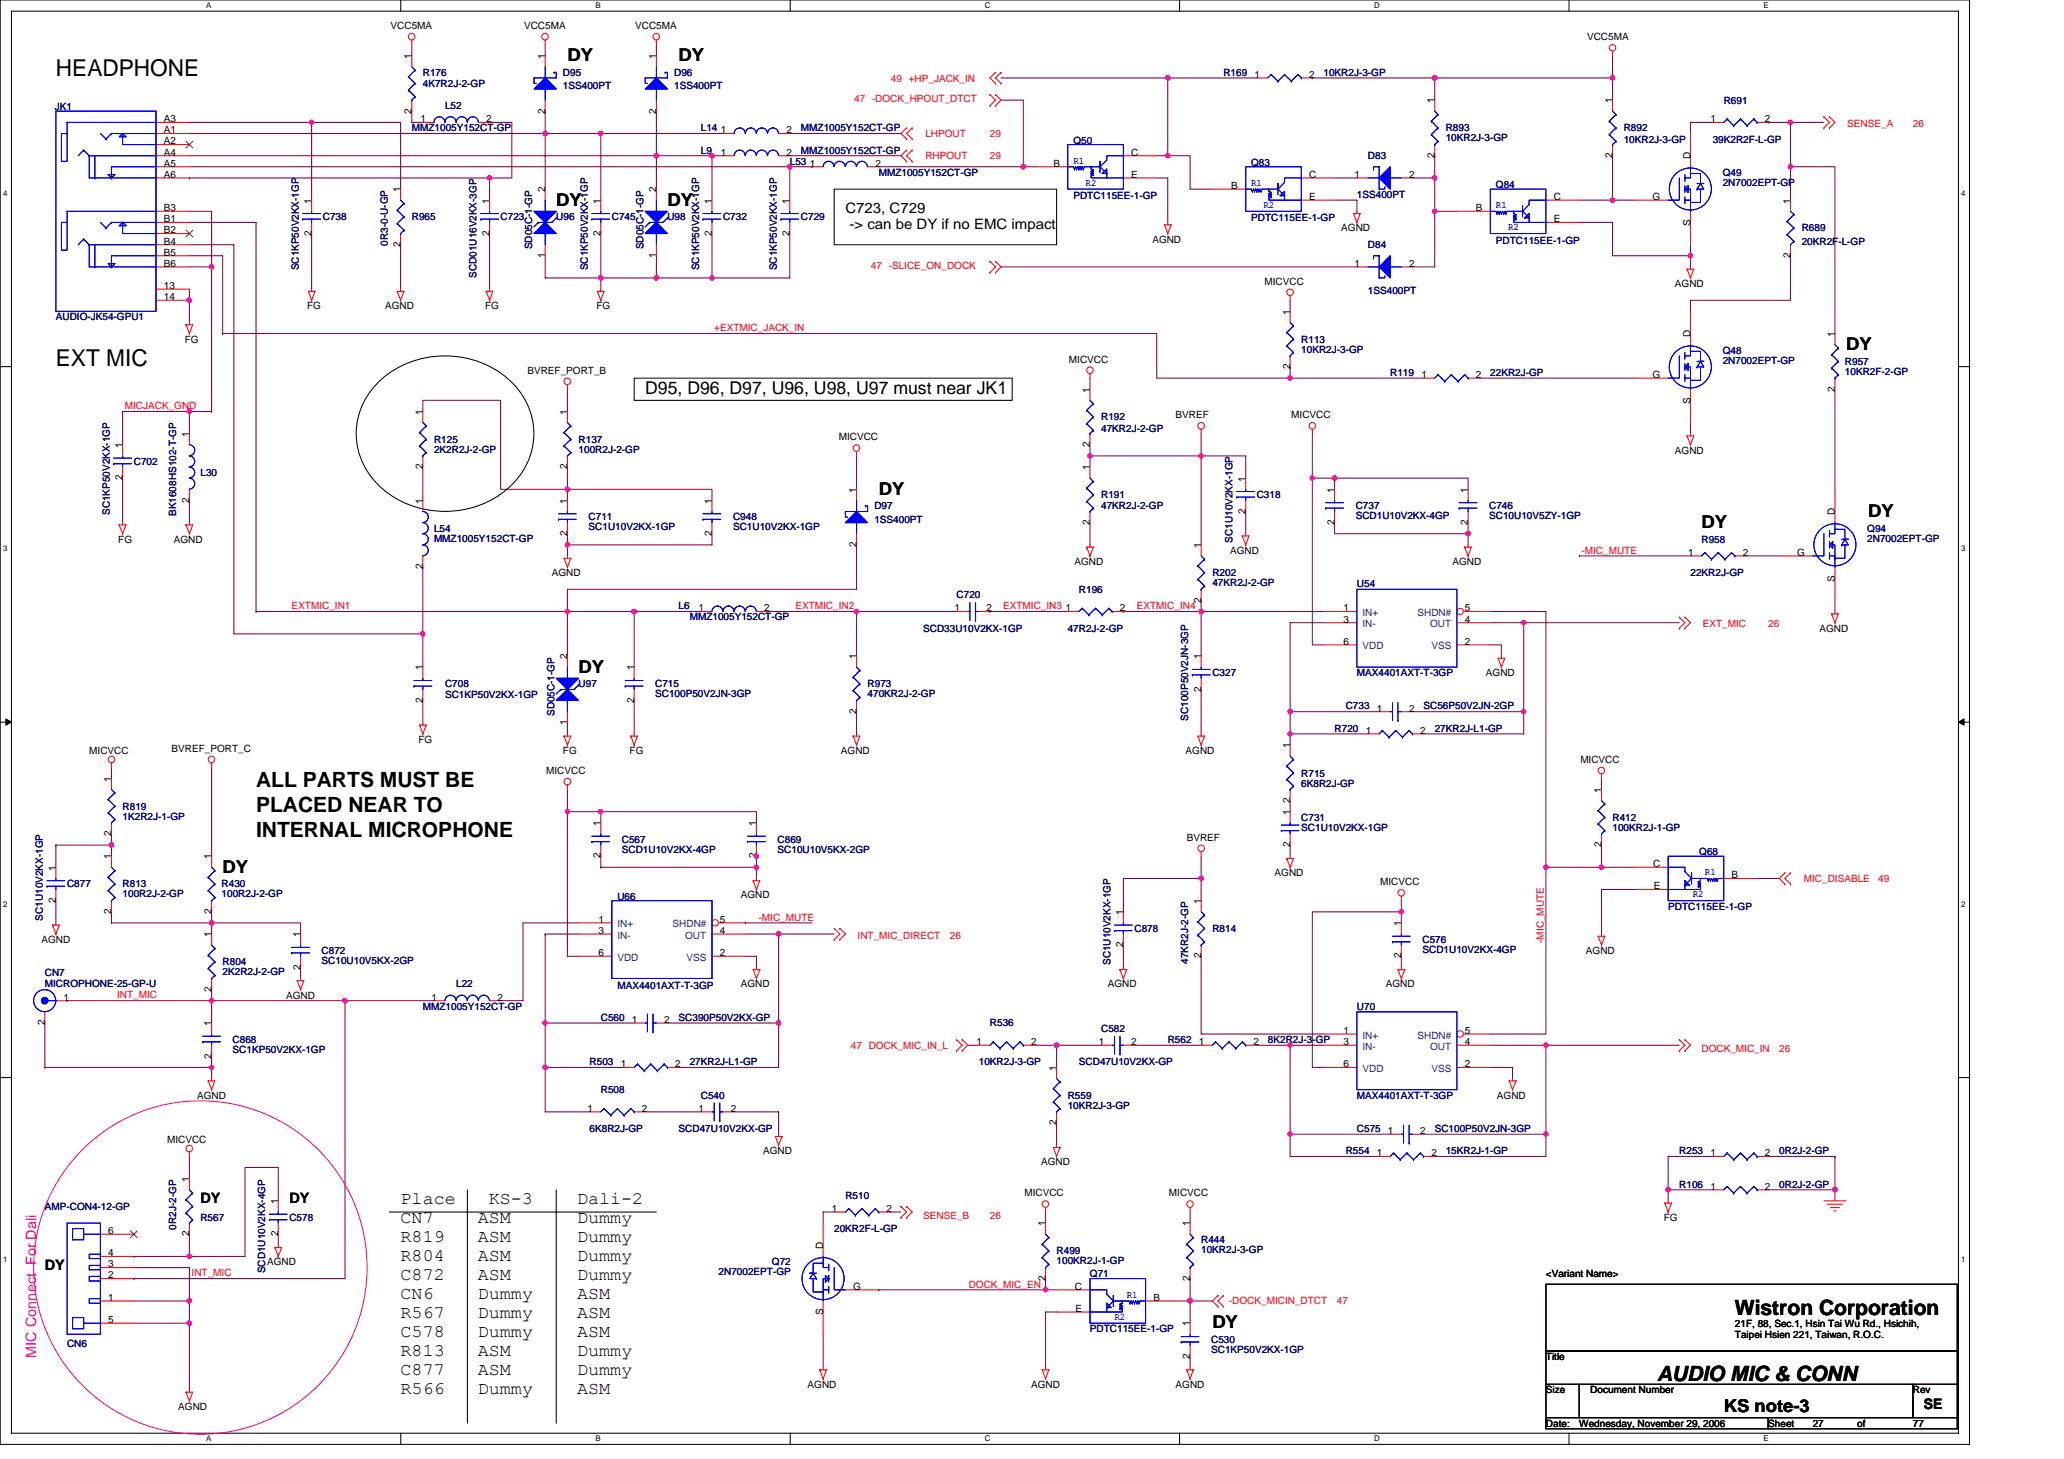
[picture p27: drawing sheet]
<svg xmlns="http://www.w3.org/2000/svg" width="297mm" height="210mm" viewBox="0 0 297 210" stroke-linecap="round" stroke-linejoin="round" font-family="sans-serif">
<defs><g id="words">
<g font-size="3.3">
<text x="8" y="11">HEADPHONE</text>
<text x="8" y="52.6">EXT MIC</text>
</g>
<g font-size="3">
<text x="36.8" y="113.2">ALL PARTS MUST BE</text>
<text x="36.8" y="116.8">PLACED NEAR TO</text>
<text x="36.8" y="120.4">INTERNAL MICROPHONE</text>
<text x="249.7" y="189.3">Wistron Corporation</text>
<text x="238.5" y="198.8">AUDIO MIC &amp; CONN</text>
</g>
<g font-size="2.5">
<text x="81.7" y="8.8">DY</text>
<text x="97.7" y="8.8">DY</text>
<text x="80" y="29.6">DY</text>
<text x="96.1" y="29.6">DY</text>
<text x="265.7" y="50.4">DY</text>
<text x="92.9" y="56.7">D95, D96, D97, U96, U98, U97 must near JK1</text>
<text x="126.5" y="71.2">DY</text>
<text x="244.9" y="76">DY</text>
<text x="268.9" y="74.4">DY</text>
<text x="83.3" y="96.8">DY</text>
<text x="32" y="125.6">DY</text>
<text x="57.7" y="173.3">Place</text>
<text x="70.4" y="173.3">KS-3</text>
<text x="83" y="173.3">Dali-2</text>
<text x="57.7" y="176">CN7</text>
<text x="57.7" y="178.7">R819</text>
<text x="68.8" y="176">ASM</text>
<text x="68.8" y="178.7">ASM</text>
<text x="83" y="176">Dummy</text>
<text x="83" y="178.7">Dummy</text>
<text x="57.7" y="181.5">R804</text>
<text x="57.7" y="184.2">C872</text>
<text x="68.8" y="181.5">ASM</text>
<text x="68.8" y="184.2">ASM</text>
<text x="83" y="181.5">Dummy</text>
<text x="83" y="184.2">Dummy</text>
<text x="57.7" y="186.9">CN6</text>
<text x="57.7" y="189.7">R567</text>
<text x="68.8" y="186.9">Dummy</text>
<text x="68.8" y="189.7">Dummy</text>
<text x="83" y="186.9">ASM</text>
<text x="83" y="189.7">ASM</text>
<text x="174.5" y="191.2">DY</text>
<text x="57.7" y="192.4">C578</text>
<text x="57.7" y="195.1">R813</text>
<text x="57.7" y="197.8">C877</text>
<text x="68.8" y="192.4">Dummy</text>
<text x="68.8" y="195.1">ASM</text>
<text x="68.8" y="197.8">ASM</text>
<text x="83" y="192.4">ASM</text>
<text x="83" y="195.1">Dummy</text>
<text x="83" y="197.8">Dummy</text>
<text x="57.7" y="200.6">R566</text>
<text x="68.8" y="200.6">Dummy</text>
<text x="83" y="200.6">ASM</text>
<text x="248.1" y="203.2">KS note-3</text>
</g>
<g font-size="2.1">
<text x="121.7" y="30.6">C723, C729</text>
<text x="122.3" y="33">-&gt; can be DY if no EMC impact</text>
<text x="28.8" y="173.2">DY</text>
<text x="41.7" y="173.2">DY</text>
<text x="6.5" y="182.8">DY</text>
<text x="276.9" y="202.8">SE</text>
</g>
<text font-size="2.1" fill="#ff0080" x="5.2" y="195.4" transform="rotate(-90 5.2 195.4)">MIC Connect For Dali</text>
<g font-size="1.4">
<text x="56.2" y="4.2">VCC5MA</text>
<text x="75.4" y="4.2">VCC5MA</text>
<text x="91.4" y="4.2">VCC5MA</text>
<text x="228.4" y="5.8">VCC5MA</text>
<text x="59.2" y="8.5" transform="rotate(-90 59.2 8.5)">1</text>
<text x="78.4" y="8.5" transform="rotate(-90 78.4 8.5)">1</text>
<text x="94.4" y="8.5" transform="rotate(-90 94.4 8.5)">1</text>
<text x="180.5" y="11.2">1</text>
<text x="188.4" y="11.2">2</text>
<text x="23.6" y="17.6">A3</text>
<text x="59.2" y="16.3" transform="rotate(-90 59.2 16.3)">2</text>
<text x="60.5" y="17.6">1</text>
<text x="70" y="17.6">2</text>
<text x="78.4" y="16.3" transform="rotate(-90 78.4 16.3)">2</text>
<text x="94.4" y="16.3" transform="rotate(-90 94.4 16.3)">2</text>
<text x="206.5" y="14.9" transform="rotate(-90 206.5 14.9)">1</text>
<text x="232" y="14.9" transform="rotate(-90 232 14.9)">1</text>
<text x="246.1" y="17.6">1</text>
<text x="254" y="17.6">2</text>
<text x="23.6" y="19.2">A1</text>
<text x="23.6" y="20.8">A2</text>
<text x="23.6" y="22.4">A4</text>
<text x="23.6" y="24">A5</text>
<text x="103.7" y="19.2">1</text>
<text x="103.7" y="22.4">1</text>
<text x="113.2" y="19.2">2</text>
<text x="113.2" y="22.4">2</text>
<text x="116.5" y="24">1</text>
<text x="126" y="24">2</text>
<text x="151.6" y="24">B</text>
<text x="162.8" y="22.4">C</text>
<text x="206.5" y="22.7" transform="rotate(-90 206.5 22.7)">2</text>
<text x="232" y="22.7" transform="rotate(-90 232 22.7)">2</text>
<text x="243.3" y="22.9" transform="rotate(-90 243.3 22.9)">D</text>
<text x="23.6" y="25.6">A6</text>
<text x="44.8" y="29.3" transform="rotate(-90 44.8 29.3)">1</text>
<text x="57.6" y="27.7" transform="rotate(-90 57.6 27.7)">1</text>
<text x="70.4" y="29.3" transform="rotate(-90 70.4 29.3)">1</text>
<text x="78.4" y="27.7" transform="rotate(-90 78.4 27.7)">2</text>
<text x="86.4" y="29.3" transform="rotate(-90 86.4 29.3)">1</text>
<text x="94.4" y="27.7" transform="rotate(-90 94.4 27.7)">2</text>
<text x="102.4" y="29.3" transform="rotate(-90 102.4 29.3)">1</text>
<text x="113.6" y="29.3" transform="rotate(-90 113.6 29.3)">1</text>
<text x="162.8" y="25.6">E</text>
<text x="177.2" y="27.2">B</text>
<text x="188.4" y="28.8">E</text>
<text x="188.4" y="25.6">C</text>
<text x="194.9" y="25.6">1</text>
<text x="202.8" y="25.6">2</text>
<text x="223.6" y="28.8">C</text>
<text x="237.8" y="28.8">G</text>
<text x="257.7" y="29.3" transform="rotate(-90 257.7 29.3)">1</text>
<text x="23.6" y="32">B1</text>
<text x="23.6" y="33.6">B2</text>
<text x="23.6" y="30.4">B3</text>
<text x="23.6" y="35.2">B4</text>
<text x="44.8" y="33.9" transform="rotate(-90 44.8 33.9)">2</text>
<text x="57.6" y="35.5" transform="rotate(-90 57.6 35.5)">2</text>
<text x="70.4" y="33.9" transform="rotate(-90 70.4 33.9)">2</text>
<text x="86.4" y="33.9" transform="rotate(-90 86.4 33.9)">2</text>
<text x="102.4" y="33.9" transform="rotate(-90 102.4 33.9)">2</text>
<text x="113.6" y="33.9" transform="rotate(-90 113.6 33.9)">2</text>
<text x="165.8" y="34.9">AGND</text>
<text x="193" y="33.3">AGND</text>
<text x="212.4" y="30.4">B</text>
<text x="223.6" y="32">E</text>
<text x="243.3" y="32.5" transform="rotate(-90 243.3 32.5)">S</text>
<text x="23.6" y="36.8">B5</text>
<text x="23.6" y="38.4">B6</text>
<text x="23.6" y="41.6">13</text>
<text x="78.4" y="37.1" transform="rotate(-90 78.4 37.1)">1</text>
<text x="94.4" y="37.1" transform="rotate(-90 94.4 37.1)">1</text>
<text x="182" y="41">MICVCC</text>
<text x="194.9" y="38.4">1</text>
<text x="202.8" y="38.4">2</text>
<text x="241" y="41.3">AGND</text>
<text x="257.7" y="37.1" transform="rotate(-90 257.7 37.1)">2</text>
<text x="23.6" y="43.2">14</text>
<text x="44.2" y="44.5">FG</text>
<text x="55.4" y="44.5">AGND</text>
<text x="69.8" y="44.5">FG</text>
<text x="85.8" y="44.5">FG</text>
<text x="185.6" y="45.3" transform="rotate(-90 185.6 45.3)">1</text>
<text x="26.6" y="49.3">FG</text>
<text x="75.9" y="53.8">BVREF_PORT_B</text>
<text x="153.8" y="52.2">MICVCC</text>
<text x="185.6" y="53.1" transform="rotate(-90 185.6 53.1)">2</text>
<text x="243.3" y="48.5" transform="rotate(-90 243.3 48.5)">D</text>
<text x="264.1" y="48.5" transform="rotate(-90 264.1 48.5)">1</text>
<text x="60.8" y="59.7" transform="rotate(-90 60.8 59.7)">1</text>
<text x="81.6" y="59.7" transform="rotate(-90 81.6 59.7)">1</text>
<text x="156.8" y="56.5" transform="rotate(-90 156.8 56.5)">1</text>
<text x="204.6" y="54.4">1</text>
<text x="212.4" y="54.4">2</text>
<text x="237.8" y="54.4">G</text>
<text x="243.3" y="58.1" transform="rotate(-90 243.3 58.1)">S</text>
<text x="264.1" y="56.3" transform="rotate(-90 264.1 56.3)">2</text>
<text x="17.6" y="64.5" transform="rotate(-90 17.6 64.5)">1</text>
<text x="27.2" y="62.9" transform="rotate(-90 27.2 62.9)">1</text>
<text x="120.7" y="63.4">MICVCC</text>
<text x="156.8" y="64.3" transform="rotate(-90 156.8 64.3)">2</text>
<text x="169.2" y="60.2">BVREF</text>
<text x="185.8" y="60.2">MICVCC</text>
<text x="241" y="65.3">AGND</text>
<text x="17.6" y="69.2" transform="rotate(-90 17.6 69.2)">2</text>
<text x="60.8" y="67.5" transform="rotate(-90 60.8 67.5)">2</text>
<text x="81.6" y="67.5" transform="rotate(-90 81.6 67.5)">2</text>
<text x="123.3" y="70.9" transform="rotate(-90 123.3 70.9)">1</text>
<text x="156.8" y="67.7" transform="rotate(-90 156.8 67.7)">1</text>
<text x="179.3" y="69.3" transform="rotate(-90 179.3 69.3)">1</text>
<text x="192" y="70.9" transform="rotate(-90 192 70.9)">1</text>
<text x="211.3" y="70.9" transform="rotate(-90 211.3 70.9)">1</text>
<text x="27.2" y="72.3" transform="rotate(-90 27.2 72.3)">2</text>
<text x="60.8" y="72.5" transform="rotate(-90 60.8 72.5)">1</text>
<text x="81.6" y="77.2" transform="rotate(-90 81.6 77.2)">2</text>
<text x="81.6" y="72.5" transform="rotate(-90 81.6 72.5)">1</text>
<text x="102.4" y="77.2" transform="rotate(-90 102.4 77.2)">2</text>
<text x="102.4" y="72.5" transform="rotate(-90 102.4 72.5)">1</text>
<text x="156.8" y="75.5" transform="rotate(-90 156.8 75.5)">2</text>
<text x="179.3" y="73.9" transform="rotate(-90 179.3 73.9)">2</text>
<text x="192" y="75.5" transform="rotate(-90 192 75.5)">2</text>
<text x="211.3" y="75.5" transform="rotate(-90 211.3 75.5)">2</text>
<text x="264.1" y="74.1" transform="rotate(-90 264.1 74.1)">D</text>
<text x="17" y="78.1">FG</text>
<text x="25" y="78.1">AGND</text>
<text x="60.8" y="81.9" transform="rotate(-90 60.8 81.9)">2</text>
<text x="79.4" y="82.9">AGND</text>
<text x="123.3" y="78.7" transform="rotate(-90 123.3 78.7)">2</text>
<text x="154.6" y="81.3">AGND</text>
<text x="172.8" y="78.9" transform="rotate(-90 172.8 78.9)">1</text>
<text x="177" y="79.7">AGND</text>
<text x="209" y="81.3">AGND</text>
<text x="242.9" y="80">1</text>
<text x="250.8" y="80">2</text>
<text x="258.6" y="80">G</text>
<text x="264.1" y="83.7" transform="rotate(-90 264.1 83.7)">S</text>
<text x="100.5" y="88">1</text>
<text x="110" y="88">2</text>
<text x="137.3" y="88">1</text>
<text x="142" y="88">2</text>
<text x="153.3" y="88">1</text>
<text x="161.2" y="88">2</text>
<text x="172.8" y="86.7" transform="rotate(-90 172.8 86.7)">2</text>
<text x="193.4" y="88">1</text>
<text x="193.4" y="89.6">3</text>
<text x="210.8" y="89.6">4</text>
<text x="210.8" y="88">5</text>
<text x="81.6" y="94.9" transform="rotate(-90 81.6 94.9)">2</text>
<text x="123.3" y="94.9" transform="rotate(-90 123.3 94.9)">1</text>
<text x="172.8" y="94.9" transform="rotate(-90 172.8 94.9)">1</text>
<text x="193.4" y="92.8">6</text>
<text x="210.8" y="92.8">2</text>
<text x="261.8" y="90.9">AGND</text>
<text x="60.8" y="101.2" transform="rotate(-90 60.8 101.2)">2</text>
<text x="60.8" y="96.5" transform="rotate(-90 60.8 96.5)">1</text>
<text x="91.2" y="101.2" transform="rotate(-90 91.2 101.2)">2</text>
<text x="91.2" y="96.5" transform="rotate(-90 91.2 96.5)">1</text>
<text x="172.8" y="99.5" transform="rotate(-90 172.8 99.5)">2</text>
<text x="213.8" y="97.3">AGND</text>
<text x="60.2" y="106.9">FG</text>
<text x="81.6" y="104.4" transform="rotate(-90 81.6 104.4)">1</text>
<text x="123.3" y="102.7" transform="rotate(-90 123.3 102.7)">2</text>
<text x="185.6" y="107.7" transform="rotate(-90 185.6 107.7)">1</text>
<text x="196.6" y="105.6">1</text>
<text x="198.1" y="102.4">1</text>
<text x="202.8" y="102.4">2</text>
<text x="204.4" y="105.6">2</text>
<text x="12.8" y="108.5">MICVCC</text>
<text x="16" y="112.5" transform="rotate(-90 16 112.5)">1</text>
<text x="24.7" y="108.2">BVREF_PORT_C</text>
<text x="78.6" y="111.4">MICVCC</text>
<text x="81" y="108.5">FG</text>
<text x="90.6" y="108.5">FG</text>
<text x="121" y="108.5">AGND</text>
<text x="170.6" y="108.5">AGND</text>
<text x="227.4" y="109.8">MICVCC</text>
<text x="86.4" y="118.9" transform="rotate(-90 86.4 118.9)">1</text>
<text x="108.8" y="118.9" transform="rotate(-90 108.8 118.9)">1</text>
<text x="185.6" y="117.3" transform="rotate(-90 185.6 117.3)">1</text>
<text x="185.6" y="115.5" transform="rotate(-90 185.6 115.5)">2</text>
<text x="230.5" y="114.1" transform="rotate(-90 230.5 114.1)">1</text>
<text x="8" y="125.3" transform="rotate(-90 8 125.3)">1</text>
<text x="16" y="123.7" transform="rotate(-90 16 123.7)">1</text>
<text x="16" y="120.4" transform="rotate(-90 16 120.4)">2</text>
<text x="30.4" y="123.7" transform="rotate(-90 30.4 123.7)">1</text>
<text x="86.4" y="123.5" transform="rotate(-90 86.4 123.5)">2</text>
<text x="108.8" y="123.5" transform="rotate(-90 108.8 123.5)">2</text>
<text x="170.8" y="121">BVREF</text>
<text x="185.6" y="121.9" transform="rotate(-90 185.6 121.9)">2</text>
<text x="230.5" y="121.9" transform="rotate(-90 230.5 121.9)">2</text>
<text x="237.9" y="124.8">C</text>
<text x="8" y="129.9" transform="rotate(-90 8 129.9)">2</text>
<text x="16" y="131.6" transform="rotate(-90 16 131.6)">2</text>
<text x="30.4" y="131.6" transform="rotate(-90 30.4 131.6)">2</text>
<text x="106.6" y="129.3">AGND</text>
<text x="161.6" y="131.7" transform="rotate(-90 161.6 131.7)">1</text>
<text x="172.8" y="130.1" transform="rotate(-90 172.8 130.1)">1</text>
<text x="183.4" y="126.1">AGND</text>
<text x="198.6" y="127.4">MICVCC</text>
<text x="238" y="128">E</text>
<text x="249.2" y="126.4">B</text>
<text x="6" y="135.7">AGND</text>
<text x="30.4" y="134.9" transform="rotate(-90 30.4 134.9)">1</text>
<text x="43.2" y="134.9" transform="rotate(-90 43.2 134.9)">1</text>
<text x="86.1" y="132.8">1</text>
<text x="86.1" y="134.4">3</text>
<text x="86.1" y="137.6">6</text>
<text x="103.6" y="137.6">2</text>
<text x="103.6" y="134.4">4</text>
<text x="103.6" y="132.8">5</text>
<text x="161.6" y="136.4" transform="rotate(-90 161.6 136.4)">2</text>
<text x="172.8" y="137.9" transform="rotate(-90 172.8 137.9)">2</text>
<text x="201.7" y="137.9" transform="rotate(-90 201.7 137.9)">2</text>
<text x="201.7" y="133.3" transform="rotate(-90 201.7 133.3)">1</text>
<text x="228.2" y="137.3">AGND</text>
<text x="9.2" y="144">1</text>
<text x="30.4" y="142.7" transform="rotate(-90 30.4 142.7)">2</text>
<text x="41.2" y="143.7">AGND</text>
<text x="43.2" y="139.6" transform="rotate(-90 43.2 139.6)">2</text>
<text x="62.1" y="144">1</text>
<text x="71.6" y="144">2</text>
<text x="106.6" y="142.1">AGND</text>
<text x="159.4" y="142.1">AGND</text>
<text x="199.4" y="142.1">AGND</text>
<text x="6.4" y="147.6" transform="rotate(-90 6.4 147.6)">2</text>
<text x="30.4" y="147.7" transform="rotate(-90 30.4 147.7)">1</text>
<text x="90.9" y="147.2">1</text>
<text x="95.6" y="147.2">2</text>
<text x="193.4" y="148.8">1</text>
<text x="210.8" y="148.8">5</text>
<text x="30.4" y="152.4" transform="rotate(-90 30.4 152.4)">2</text>
<text x="89.3" y="153.6">1</text>
<text x="97.2" y="153.6">2</text>
<text x="140.5" y="150.4">1</text>
<text x="148.4" y="150.4">2</text>
<text x="152" y="154.1" transform="rotate(-90 152 154.1)">1</text>
<text x="158.1" y="150.4">1</text>
<text x="162.8" y="150.4">2</text>
<text x="172.5" y="150.4">1</text>
<text x="180.4" y="150.4">2</text>
<text x="193.4" y="150.4">3</text>
<text x="193.4" y="153.6">6</text>
<text x="210.8" y="153.6">2</text>
<text x="210.8" y="150.4">4</text>
<text x="28.4" y="158.1">AGND</text>
<text x="84.5" y="160">1</text>
<text x="92.4" y="160">2</text>
<text x="100.5" y="160">1</text>
<text x="105.2" y="160">2</text>
<text x="152" y="161.9" transform="rotate(-90 152 161.9)">2</text>
<text x="215.4" y="158.1">AGND</text>
<text x="24" y="164.5">MICVCC</text>
<text x="109.8" y="166.1">AGND</text>
<text x="149.8" y="167.7">AGND</text>
<text x="198.1" y="166.4">1</text>
<text x="199.7" y="163.2">1</text>
<text x="204.4" y="163.2">2</text>
<text x="206" y="166.4">2</text>
<text x="246.1" y="166.4">1</text>
<text x="254" y="166.4">2</text>
<text x="27.2" y="170.1" transform="rotate(-90 27.2 170.1)">1</text>
<text x="40" y="173.3" transform="rotate(-90 40 173.3)">1</text>
<text x="147.4" y="172.2">MICVCC</text>
<text x="168.2" y="172.2">MICVCC</text>
<text x="246.1" y="171.2">1</text>
<text x="254" y="171.2">2</text>
<text x="15.6" y="177.6">6</text>
<text x="27.2" y="177.9" transform="rotate(-90 27.2 177.9)">2</text>
<text x="40" y="177.9" transform="rotate(-90 40 177.9)">2</text>
<text x="118.4" y="179.7" transform="rotate(-90 118.4 179.7)">D</text>
<text x="119.7" y="174.4">1</text>
<text x="127.6" y="174.4">2</text>
<text x="150.4" y="176.5" transform="rotate(-90 150.4 176.5)">1</text>
<text x="171.3" y="176.5" transform="rotate(-90 171.3 176.5)">1</text>
<text x="239.4" y="175.7">FG</text>
<text x="15.6" y="184">2</text>
<text x="15.6" y="182.4">3</text>
<text x="15.6" y="180.8">4</text>
<text x="38.5" y="182.1">AGND</text>
<text x="122.8" y="185.6">G</text>
<text x="150.4" y="184.4" transform="rotate(-90 150.4 184.4)">2</text>
<text x="154.7" y="185.6">C</text>
<text x="171.3" y="184.4" transform="rotate(-90 171.3 184.4)">2</text>
<text x="222.5" y="183.7">&lt;Variant Name&gt;</text>
<text x="15.6" y="187.2">1</text>
<text x="15.6" y="190.4">5</text>
<text x="118.4" y="189.3" transform="rotate(-90 118.4 189.3)">S</text>
<text x="154.8" y="188.8">E</text>
<text x="166" y="187.2">B</text>
<text x="171.3" y="190.9" transform="rotate(-90 171.3 190.9)">1</text>
<text x="249.7" y="190.9">21F, 88, Sec.1, Hsin Tai Wu Rd., Hsichih,</text>
<text x="171.3" y="195.6" transform="rotate(-90 171.3 195.6)">2</text>
<text x="222.5" y="195.7">Title</text>
<text x="249.7" y="192.6">Taipei Hsien 221, Taiwan, R.O.C.</text>
<text x="25.7" y="202.9">AGND</text>
<text x="116.2" y="199.7">AGND</text>
<text x="148.4" y="199.7">AGND</text>
<text x="169.2" y="199.7">AGND</text>
<text x="222.5" y="200.5">Size</text>
<text x="228.9" y="200.5">Document Number</text>
<text x="275.3" y="200.5">Rev</text>
<text x="222.5" y="205.3">Date:</text>
<text x="227.3" y="205.3">Wednesday, November 29, 2006</text>
<text x="254.5" y="205.3">Sheet</text>
<text x="260.9" y="205.3">27</text>
<text x="267.3" y="205.3">of</text>
<text x="275.3" y="205.3">77</text>
</g>
<g font-size="1.4" fill="#000080">
<text x="60.9" y="10.9">R176</text>
<text x="81" y="10.9">D95</text>
<text x="97" y="10.9">D96</text>
<text x="176.1" y="10.9">R169</text>
<text x="190.5" y="10.9">10KR2J-3-GP</text>
<text x="7.9" y="15.9">JK1</text>
<text x="60.9" y="12.5">4K7R2J-2-GP</text>
<text x="64" y="15.7">L52</text>
<text x="81" y="12.8">1SS400PT</text>
<text x="97" y="12.8">1SS400PT</text>
<text x="248.1" y="14.9">R691</text>
<text x="59.3" y="18.9">MMZ1005Y152CT-GP</text>
<text x="100.9" y="18.9">L14</text>
<text x="100.9" y="22.1">L9</text>
<text x="113.7" y="23.7">L53</text>
<text x="115.3" y="18.9">MMZ1005Y152CT-GP</text>
<text x="115.3" y="22.1">MMZ1005Y152CT-GP</text>
<text x="154.5" y="20.7">Q50</text>
<text x="180.1" y="23.9">Q83</text>
<text x="196.9" y="22.9">D83</text>
<text x="208.1" y="18.9">R893</text>
<text x="208.1" y="20.3">10KR2J-3-GP</text>
<text x="233.7" y="18.9">R892</text>
<text x="233.7" y="20.5">10KR2J-3-GP</text>
<text x="246.5" y="20.5">39K2R2F-L-GP</text>
<text x="126.5" y="25.3">MMZ1005Y152CT-GP</text>
<text x="154.5" y="28.7">PDTC115EE-1-GP</text>
<text x="195.3" y="28.5">1SS400PT</text>
<text x="215.3" y="27.1">Q84</text>
<text x="247.9" y="25.3">Q49</text>
<text x="247.9" y="26.7">2N7002EPT-GP</text>
<text x="46.5" y="31.7">C738</text>
<text x="55.8" y="35.4" transform="rotate(-90 55.8 35.4)">0R3-0-U-GP</text>
<text x="59.3" y="31.7">R965</text>
<text x="72" y="31.7">C723</text>
<text x="76.6" y="35.9" transform="rotate(-90 76.6 35.9)">SD05C-1-GP</text>
<text x="80" y="31.7">U96</text>
<text x="88" y="31.7">C745</text>
<text x="92.6" y="35.9" transform="rotate(-90 92.6 35.9)">SD05C-1-GP</text>
<text x="96.1" y="31.7">U98</text>
<text x="104.1" y="31.7">C732</text>
<text x="115.3" y="31.7">C729</text>
<text x="180.1" y="31.9">PDTC115EE-1-GP</text>
<text x="196.9" y="35.7">D84</text>
<text x="215.3" y="35.1">PDTC115EE-1-GP</text>
<text x="259.3" y="33.3">R689</text>
<text x="259.3" y="35.2">20KR2F-L-GP</text>
<text x="43" y="38.9" transform="rotate(-90 43 38.9)">SC1KP50V2KX-1GP</text>
<text x="68.6" y="40" transform="rotate(-90 68.6 40)">SCD01U16V2KX-3GP</text>
<text x="84.6" y="38.9" transform="rotate(-90 84.6 38.9)">SC1KP50V2KX-1GP</text>
<text x="100.6" y="38.9" transform="rotate(-90 100.6 38.9)">SC1KP50V2KX-1GP</text>
<text x="111.8" y="38.9" transform="rotate(-90 111.8 38.9)">SC1KP50V2KX-1GP</text>
<text x="8" y="46.1">AUDIO-JK54-GPU1</text>
<text x="196.9" y="42.3">1SS400PT</text>
<text x="187.3" y="49.3">R113</text>
<text x="187.3" y="50.7">10KR2J-3-GP</text>
<text x="247.9" y="50.9">Q48</text>
<text x="247.9" y="52.3">2N7002EPT-GP</text>
<text x="265.5" y="52.5">R957</text>
<text x="265.5" y="54">10KR2F-2-GP</text>
<text x="200.1" y="54.1">R119</text>
<text x="214.5" y="54.1">22KR2J-GP</text>
<text x="62.5" y="63.7">R125</text>
<text x="62.5" y="65.2">2K2R2J-2-GP</text>
<text x="83.3" y="63.7">R137</text>
<text x="83.3" y="65.2">100R2J-2-GP</text>
<text x="158.5" y="60.5">R192</text>
<text x="158.5" y="62.1">47KR2J-2-GP</text>
<text x="19.3" y="66.9">C702</text>
<text x="28.8" y="68.5">L30</text>
<text x="158.5" y="71.7">R191</text>
<text x="180.9" y="71.7">C318</text>
<text x="15.8" y="74.1" transform="rotate(-90 15.8 74.1)">SC1KP50V2KX-1GP</text>
<text x="25.4" y="74.3" transform="rotate(-90 25.4 74.3)">BK1608HS102-T-GP</text>
<text x="62.5" y="76.5">L54</text>
<text x="62.5" y="78">MMZ1005Y152CT-GP</text>
<text x="84.7" y="74.9">C711</text>
<text x="84.7" y="76.3">SC1U10V2KX-1GP</text>
<text x="105.5" y="74.9">C948</text>
<text x="105.5" y="76.3">SC1U10V2KX-1GP</text>
<text x="125.8" y="73.3">D97</text>
<text x="125.8" y="75.2">1SS400PT</text>
<text x="158.5" y="73.3">47KR2J-2-GP</text>
<text x="195.1" y="73.3">C737</text>
<text x="195.1" y="74.7">SCD1U10V2KX-4GP</text>
<text x="214.3" y="73.3">C746</text>
<text x="214.3" y="74.7">SC10U10V5ZY-1GP</text>
<text x="268.7" y="76.5">Q94</text>
<text x="268.7" y="78">2N7002EPT-GP</text>
<text x="174.5" y="82.9">R202</text>
<text x="177.4" y="78.1" transform="rotate(-90 177.4 78.1)">SC1U10V2KX-1GP</text>
<text x="243.3" y="82.9">22KR2J-GP</text>
<text x="244.9" y="78.1">R958</text>
<text x="97.7" y="87.7">L6</text>
<text x="99.3" y="89.3">MMZ1005Y152CT-GP</text>
<text x="137.7" y="86.1">C720</text>
<text x="155.3" y="85.3">R196</text>
<text x="174.5" y="84.3">47KR2J-2-GP</text>
<text x="195.3" y="84.5">U54</text>
<text x="132.9" y="90.9">SCD33U10V2KX-1GP</text>
<text x="153.7" y="90.9">47R2J-2-GP</text>
<text x="64" y="98.9">C708</text>
<text x="64" y="100.5">SC1KP50V2KX-1GP</text>
<text x="83.3" y="98.9">U97</text>
<text x="94.3" y="98.9">C715</text>
<text x="94.3" y="100.4">SC100P50V2JN-3GP</text>
<text x="124.9" y="98.9">R973</text>
<text x="124.9" y="100.4">470KR2J-2-GP</text>
<text x="174.5" y="97.3">C327</text>
<text x="195.3" y="97.3">MAX4401AXT-T-3GP</text>
<text x="79.8" y="103.1" transform="rotate(-90 79.8 103.1)">SD05C-1-GP</text>
<text x="171" y="103.7" transform="rotate(-90 171 103.7)">SC100P50V2JN-3GP</text>
<text x="192.1" y="105.3">R720</text>
<text x="193.7" y="102.1">C733</text>
<text x="204.9" y="102.1">SC56P50V2JN-2GP</text>
<text x="206.5" y="105.3">27KR2J-L1-GP</text>
<text x="187.3" y="111.9">R715</text>
<text x="187.3" y="113.3">6K8R2J-GP</text>
<text x="17.6" y="116.5">R819</text>
<text x="17.6" y="118">1K2R2J-1-GP</text>
<text x="187.3" y="118.1">C731</text>
<text x="187.3" y="119.5">SC1U10V2KX-1GP</text>
<text x="232.1" y="118.1">R412</text>
<text x="232.1" y="119.5">100KR2J-1-GP</text>
<text x="89.5" y="121.3">C567</text>
<text x="89.5" y="122.7">SCD1U10V2KX-4GP</text>
<text x="111.9" y="121.3">C869</text>
<text x="111.9" y="122.7">SC10U10V5KX-2GP</text>
<text x="244.6" y="123.1">Q68</text>
<text x="9.6" y="127.7">C877</text>
<text x="17.6" y="127.7">R813</text>
<text x="17.6" y="129.2">100R2J-2-GP</text>
<text x="31.9" y="127.7">R430</text>
<text x="31.9" y="129.2">100R2J-2-GP</text>
<text x="88.9" y="129.5">U66</text>
<text x="240.1" y="130.9">PDTC115EE-1-GP</text>
<text x="6.2" y="132.5" transform="rotate(-90 6.2 132.5)">SC1U10V2KX-1GP</text>
<text x="46.3" y="137.3">C872</text>
<text x="163.3" y="134.1">C878</text>
<text x="174.5" y="134.1">R814</text>
<text x="204.7" y="135.7">C576</text>
<text x="204.7" y="137.2">SCD1U10V2KX-4GP</text>
<text x="6.5" y="140.5">CN7</text>
<text x="6.5" y="142.1">MICROPHONE-25-GP-U</text>
<text x="32" y="138.9">R804</text>
<text x="32" y="140.4">2K2R2J-2-GP</text>
<text x="46.3" y="138.7">SC10U10V5KX-2GP</text>
<text x="65.7" y="142.1">L22</text>
<text x="88.9" y="142.3">MAX4401AXT-T-3GP</text>
<text x="159.8" y="138.9" transform="rotate(-90 159.8 138.9)">SC1U10V2KX-1GP</text>
<text x="171" y="138.7" transform="rotate(-90 171 138.7)">47KR2J-2-GP</text>
<text x="60.9" y="145.3">MMZ1005Y152CT-GP</text>
<text x="86.5" y="146.9">C560</text>
<text x="97.7" y="146.9">SC390P50V2KX-GP</text>
<text x="142.5" y="147.7">R536</text>
<text x="158.5" y="148.5">C582</text>
<text x="195.3" y="145.3">U70</text>
<text x="33.5" y="150.1">C868</text>
<text x="33.5" y="151.6">SC1KP50V2KX-1GP</text>
<text x="84.9" y="153.3">R503</text>
<text x="99.3" y="153.3">27KR2J-L1-GP</text>
<text x="140.9" y="153.3">10KR2J-3-GP</text>
<text x="155.3" y="153.3">SCD47U10V2KX-GP</text>
<text x="168.1" y="150.1">R562</text>
<text x="182.5" y="150.1">8K2R2J-3-GP</text>
<text x="86.5" y="157.3">R508</text>
<text x="100.9" y="158.1">C540</text>
<text x="153.7" y="158.1">R559</text>
<text x="153.7" y="159.6">10KR2J-3-GP</text>
<text x="195.3" y="158.1">MAX4401AXT-T-3GP</text>
<text x="84.9" y="162.9">6K8R2J-GP</text>
<text x="97.7" y="162.9">SCD47U10V2KX-GP</text>
<text x="193.7" y="166.1">R554</text>
<text x="195.3" y="162.9">C575</text>
<text x="206.5" y="162.9">SC100P50V2JN-3GP</text>
<text x="208.1" y="166.1">15KR2J-1-GP</text>
<text x="241.7" y="166.1">R253</text>
<text x="256.1" y="166.1">0R2J-2-GP</text>
<text x="121.7" y="172.5">R510</text>
<text x="241.7" y="170.9">R106</text>
<text x="256.1" y="170.9">0R2J-2-GP</text>
<text x="6.5" y="174.1">AMP-CON4-12-GP</text>
<text x="25.4" y="177" transform="rotate(-90 25.4 177)">0R2J-2-GP</text>
<text x="28.8" y="175.7">R567</text>
<text x="41.7" y="175.7">C578</text>
<text x="120.1" y="177.3">20KR2F-L-GP</text>
<text x="172.9" y="178.9">R444</text>
<text x="38.2" y="183.2" transform="rotate(-90 38.2 183.2)">SCD1U10V2KX-4GP</text>
<text x="103.4" y="183.6">2N7002EPT-GP</text>
<text x="111.1" y="182.1">Q72</text>
<text x="152.1" y="180.5">R499</text>
<text x="152.1" y="182">100KR2J-1-GP</text>
<text x="156.9" y="183.7">Q71</text>
<text x="172.9" y="180.4">10KR2J-3-GP</text>
<text x="156.9" y="191.7">PDTC115EE-1-GP</text>
<text x="9.6" y="193.8">CN6</text>
<text x="174.3" y="193.3">C530</text>
<text x="174.3" y="194.8">SC1KP50V2KX-1GP</text>
</g>
<g font-size="1.4" fill="#f00">
<text x="128.2" y="11.9">49 +HP_JACK_IN</text>
<text x="122.9" y="14.7">47 -DOCK_HPOUT_DTCT</text>
<text x="133.2" y="19.7">LHPOUT</text>
<text x="133.2" y="22.9">RHPOUT</text>
<text x="142.5" y="19.7">29</text>
<text x="142.5" y="22.9">29</text>
<text x="265.8" y="18.3">SENSE_A</text>
<text x="275.3" y="18.3">26</text>
<text x="125.3" y="38.7">47 -SLICE_ON_DOCK</text>
<text x="102.8" y="47.7">+EXTMIC_JACK_IN</text>
<text x="18" y="58.9">MICJACK_GND</text>
<text x="227.6" y="79.7">-MIC_MUTE</text>
<text x="42" y="87.7">EXTMIC_IN1</text>
<text x="114.5" y="87.7">EXTMIC_IN2</text>
<text x="144.4" y="87.7">EXTMIC_IN3</text>
<text x="163.6" y="87.7">EXTMIC_IN4</text>
<text x="245" y="90.3">EXT_MIC</text>
<text x="254.5" y="90.3">26</text>
<text x="259.6" y="126.9">MIC_DISABLE</text>
<text x="270.3" y="126.9">49</text>
<text x="109.2" y="132.5">-MIC_MUTE</text>
<text x="123.4" y="135.1">INT_MIC_DIRECT</text>
<text x="136.7" y="135.1">26</text>
<text x="222.2" y="135.7" transform="rotate(-90 222.2 135.7)">-MIC_MUTE</text>
<text x="16.8" y="143.7">INT_MIC</text>
<text x="122.5" y="150.9">47 DOCK_MIC_IN_L</text>
<text x="244.9" y="151.4">DOCK_MIC_IN</text>
<text x="256.1" y="151.4">26</text>
<text x="132.9" y="175.4">SENSE_B</text>
<text x="142.5" y="175.4">26</text>
<text x="27.6" y="183.7">INT_MIC</text>
<text x="139.4" y="185.3">DOCK_MIC_EN</text>
<text x="176.9" y="187.7">-DOCK_MICIN_DTCT</text>
<text x="192.4" y="187.7">47</text>
</g>
<g font-size="1.4" fill="#00f">
<text x="154.5" y="23.6">R1</text>
<text x="156.2" y="26.8">R2</text>
<text x="180.1" y="26.8">R1</text>
<text x="181.8" y="30">R2</text>
<text x="215.3" y="30">R1</text>
<text x="217" y="33.1">R2</text>
<text x="245.4" y="126">R1</text>
<text x="243.6" y="129.2">R2</text>
<text x="160.4" y="190">R2</text>
<text x="162.2" y="186.8">R1</text>
</g>
<g font-size="1.4" fill="#004080">
<text x="196.1" y="88.7">IN+</text>
<text x="204" y="88.7">SHDN#</text>
<text x="196.1" y="90.3">IN-</text>
<text x="196.1" y="93.5">VDD</text>
<text x="205.8" y="90.3">OUT</text>
<text x="206" y="93.5">VSS</text>
<text x="88.9" y="133.5">IN+</text>
<text x="88.9" y="135.1">IN-</text>
<text x="96.8" y="133.5">SHDN#</text>
<text x="98.6" y="135.1">OUT</text>
<text x="88.9" y="138.3">VDD</text>
<text x="98.8" y="138.3">VSS</text>
<text x="196.1" y="149.5">IN+</text>
<text x="204" y="149.5">SHDN#</text>
<text x="196.1" y="151.1">IN-</text>
<text x="196.1" y="154.3">VDD</text>
<text x="205.8" y="151.1">OUT</text>
<text x="206" y="154.3">VSS</text>
</g>
<g font-size="1.1">
<text x="29.7" y="1.2">A</text>
<text x="85.7" y="1.2">B</text>
<text x="141.7" y="1.2">C</text>
<text x="197.8" y="1.2">D</text>
<text x="253.8" y="1.2">E</text>
<text x=".4" y="28.2">4</text>
<text x="282.3" y="28.2">4</text>
<text x=".4" y="79.4">3</text>
<text x="282.3" y="79.4">3</text>
<text x=".4" y="130.5">2</text>
<text x="282.3" y="130.5">2</text>
<text x=".4" y="181.7">1</text>
<text x="282.3" y="181.7">1</text>
<text x="29.7" y="207.5">A</text>
<text x="85.7" y="207.5">B</text>
<text x="141.7" y="207.5">C</text>
<text x="197.8" y="207.5">D</text>
<text x="253.8" y="207.5">E</text>
</g>
</g></defs>
<path d="M0 0h283.4v207.9h-283.4zM1.6 1.6h280.3v204.7h-280.3z" fill="none" stroke="#000" stroke-width=".15"/>
<g fill="#fff">
<path d="M29.7 .2h.7v1.2h-.7z"/>
<path d="M29.7 206.4h.7v1.3h-.7z"/>
</g>
<path d="M57.7 0v1.6M57.7 206.3v1.6" fill="none" stroke="#000" stroke-width=".15"/>
<g fill="#fff">
<path d="M85.7 .2h.7v1.2h-.7z"/>
<path d="M85.7 206.4h.7v1.3h-.7z"/>
</g>
<path d="M113.7 0v1.6M113.7 206.3v1.6" fill="none" stroke="#000" stroke-width=".15"/>
<g fill="#fff">
<path d="M141.7 .2h.8v1.2h-.8z"/>
<path d="M141.7 206.4h.8v1.3h-.8z"/>
</g>
<path d="M169.8 0v1.6M169.8 206.3v1.6" fill="none" stroke="#000" stroke-width=".15"/>
<g fill="#fff">
<path d="M197.8 .2h.8v1.2h-.8z"/>
<path d="M197.8 206.4h.8v1.3h-.8z"/>
</g>
<path d="M225.8 0v1.6M225.8 206.3v1.6" fill="none" stroke="#000" stroke-width=".15"/>
<g fill="#fff">
<path d="M253.8 .2h.7v1.2h-.7z"/>
<path d="M253.8 206.4h.7v1.3h-.7z"/>
<path d="M.4 27.2h.7v1.2h-.7z"/>
<path d="M282.3 27.2h.6v1.2h-.6z"/>
<path d="M.4 78.3h.7v1.3h-.7z"/>
<path d="M282.3 78.3h.6v1.3h-.6z"/>
</g>
<path d="M0 52.8h1.6M281.9 52.8h1.6" fill="none" stroke="#000" stroke-width=".15"/>
<g fill="#fff">
<path d="M.4 129.5h.7v1.3h-.7z"/>
<path d="M282.3 129.5h.6v1.3h-.6z"/>
</g>
<path d="M0 103.9h1.6M281.9 103.9h1.6" fill="none" stroke="#000" stroke-width=".15"/>
<path d="M.8 103.5l.8 .4-.8 .5zM281.9 103.9l.8-.4v.9z" fill="#000" stroke="#000" stroke-width=".14"/>
<g fill="#fff">
<path d="M.4 180.7h.7v1.2h-.7z"/>
<path d="M282.3 180.7h.6v1.2h-.6z"/>
</g>
<g fill="none" stroke="#000" stroke-width=".15">
<path d="M120.1 27.2h32v8h-32zM54.1 55.4a14 14 0 0 1 19.9 0 10.3 10.3 0 0 1-2 15.7 14 14 0 0 1-17.9-1.7 10.1 10.1 0 0 1 0-14zM91.3 54.4h54.4v3.2h-54.4zM0 155.1h1.6M281.9 155.1h1.6M56 174.4h38.5M67.3 171.2v33.6M80 171.2v33.6M222.5 184.8h59.2v9.6h-59.2zM222.5 194.4h59.2v4.8h-59.2zM222.5 199.2h4.8v4.8h-4.8zM227.3 199.2h48v4.8h-48z"/>
<path d="M275.3 199.2h6.4v4.8h-6.4zM222.5 204h32v1.6h-32zM254.5 204h27.2v1.6h-27.2z"/>
</g>
<g fill="none" stroke="#800040" stroke-width=".15">
<path d="M27.3 17.6h17.5M27.3 19.2h51.2v8M44.8 17.6h.1M44.8 17.6h12.9v9.6M44.8 17.6v11.2M59.3 16v1.6h1.6M59.3 6.4v1.6M70.5 17.6h3.2v8h-3.2M78.5 19.2h.1M78.5 16v3.2M78.5 6.4v1.6M78.5 19.2h25.6"/>
<path d="M86.5 19.2v9.6M86.5 19.2h.1M94.5 16v6.4M94.5 6.4v1.6M113.7 19.2h16M144.1 14.4h3.2v9.6M144.1 11.2h24M168.1 11.2h.1M168.1 11.2v11.2M168.1 11.2h12.8M188.9 11.2h.1M188.9 11.2h43.2"/>
<path d="M206.5 11.2v3.2M206.5 11.2h.1M232.1 11.2v3.2M232.1 8v3.2M246.5 17.6h-3.2v1.6M254.5 17.6h.1M254.5 17.6h3.2M257.7 17.6h4.8M257.7 17.6v6.4M27.3 24h86.4M27.3 25.6h.1M27.3 35.2h6.4v56h27.2"/>
<path d="M27.3 32h9.5v56M27.3 38.4h3.2M27.3 36.8h4.7v11.2M27.3 30.4h3.2v8M27.3 22.4h67.2v4.8M27.3 25.6h43.2M30.5 38.4v20.8M44.8 33.6v8M57.7 35.2v6.4M70.5 33.6v8M70.5 25.6v3.2M78.5 36.8v3.2h8"/>
<path d="M86.5 33.6v6.4M94.5 22.4h.1M94.5 36.8v3.2h-8M94.5 22.4h9.6M102.5 33.6v6.4M102.5 22.4v6.4M102.5 22.4h.1M113.7 33.6v6.4h-11.2M113.7 24v4.8M113.7 22.4h16M113.7 24h3.2M116.9 24h.1"/>
<path d="M126.5 24h20.8M144.1 38.4h51.2M147.3 24h.1M147.3 24h1.6M166.5 25.6h1.6v6.4M166.5 22.4h1.6M168.1 22.4h3.2v4.8h3.2M168.1 22.4h.1M192.1 25.6h3.2M192.1 28.8h3.2v1.6M203.3 25.6h3.2M206.5 25.6v4.8h3.2"/>
<path d="M206.5 25.6h.1M206.5 30.4v8h-3.2M206.5 22.4h.1M206.5 22.4v3.2M227.3 28.8h4.8M227.3 32h4.8v4.8h11.2M232.1 22.4h.1M232.1 28.8h3.2M232.1 22.4v6.4M243.3 36.8h.1M243.3 35.2v1.6M243.3 36.8v1.6"/>
<path d="M257.7 36.8v6.4h-14.4v1.6M257.7 24h.1M257.7 24h6.4v24M257.7 24v4.8M17.6 59.2v4.8M17.6 59.2h9.7v3.2M17.6 59.2h.1M27.3 43.2h.1M27.3 43.2v3.2M27.3 59.2h.1M27.3 41.6v1.6M27.3 59.2h3.2"/>
<path d="M30.5 59.2h.1M32 48h134.5v6.4h19.2M32 48h.1M60.9 59.2v-1.6h11.1v12.8h9.7M81.7 56v3.2M86.5 40v1.6M86.5 40h.1M94.5 40h.1M94.5 40h8M156.9 54.4v1.6M185.7 54.4h19.2M185.7 43.2v1.6"/>
<path d="M185.7 52.8h.1M185.7 52.8v1.6M212.9 54.4h22.4M264.1 56v14.4M17.6 68.8v6.4M27.3 72v3.2M60.9 67.2v4.8M81.7 78.4v1.6M81.7 70.4v1.6M81.7 70.4h.1M81.7 67.2v3.2M81.7 70.4h20.8v1.6"/>
<path d="M81.7 78.4h.1M81.7 76.8v1.6M102.5 76.8v1.6h-20.8M123.3 78.4v6.4h-41.6v3.2M123.3 65.6v4.8M156.9 75.2v3.2M156.9 65.6v1.6M156.9 64v1.6M156.9 65.6h.1M156.9 65.6h16M172.9 62.4v3.2M172.9 65.6h.1"/>
<path d="M172.9 65.6h6.4v3.2M172.9 65.6v12.8M179.3 73.6v3.2M188.9 62.4v6.4M188.9 68.8v24h1.6M188.9 68.8h.1M188.9 68.8h3.2M192.1 68.8h.1M192.1 75.2v1.6h19.2M192.1 68.8v1.6M192.1 68.8h19.2v1.6M211.3 76.8h.1"/>
<path d="M211.3 75.2v1.6M211.3 76.8v1.6M243.3 60.8v1.6M36.8 88h44.9v6.4M36.8 88h.1M60.9 91.2v4.8M60.9 81.6h.1M60.9 81.6v9.6M81.7 88h.1M81.7 88h9.6M91.3 88h9.6M91.3 88v8"/>
<path d="M110.5 88h.1M110.5 88h12.8M123.3 88h14.4M123.3 88h.1M123.3 88v6.4M142.5 88h.1M142.5 88h11.2M161.7 88h.1M161.7 88h28.8M172.9 88v6.4M172.9 88h.1M172.9 99.2v6.4"/>
<path d="M172.9 86.4v1.6M190.5 89.6h-4.8v12.8M214.5 89.6h4.8M214.5 92.8h1.6v1.6M214.5 88h8v36.8M219.3 89.6h.1M219.3 89.6h22.4M219.3 89.6v12.8M227.3 80h.1M227.3 80h16M251.3 80h4.8M264.1 86.4v1.6"/>
<path d="M16 110.4v1.6M30.5 110.4v12.8M60.9 100.8v3.2M81.7 116.8h.1M81.7 116.8v20.8h1.6M81.7 113.6v3.2M81.7 116.8h4.8v1.6M81.7 104v1.6M86.5 116.8h.1M86.5 116.8h22.4v1.6M91.3 100.8v4.8M123.3 102.4v3.2"/>
<path d="M185.7 102.4h12.8M185.7 105.6h11.2M185.7 105.6h.1M185.7 115.2v1.6M185.7 102.4h.1M185.7 102.4v4.8M203.3 102.4h16M219.3 102.4v3.2h-14.4M230.5 112v1.6M8 121.6h.1M8 121.6v3.2M8 129.6v3.2"/>
<path d="M8 121.6h8M16 131.2v1.6M16 121.6v1.6M16 132.8h.1M16 120v1.6M16 132.8h14.5M30.5 132.8h12.8v1.6M30.5 132.8h.1M30.5 131.2v1.6M30.5 132.8v1.6M43.3 139.2v1.6M78.5 134.4h.1"/>
<path d="M78.5 134.4h4.8M78.5 134.4v12.8M83.3 132.8h-8v11.2h-3.3M86.5 124.8h.1M86.5 123.2v1.6M86.5 124.8h22.4M107.3 132.8h.1M107.3 134.4h4.8M107.3 137.6h1.6v1.6M107.3 132.8h9.6M108.9 124.8v1.6M108.9 124.8h.1"/>
<path d="M108.9 123.2v1.6M112.1 134.4h.1M112.1 134.4v19.2h-14.4M112.1 134.4h8M161.7 136v3.2M172.9 126.4h-11.2v4.8M172.9 137.6v11.2h17.6M172.9 123.2v3.2M172.9 126.4h.1M172.9 126.4v3.2M185.7 121.6v1.6M201.7 131.2h.1"/>
<path d="M201.7 129.6v1.6h-12.8v22.4h1.6M201.7 137.6v1.6M201.7 131.2v1.6M222.5 124.8v24h-8M222.5 124.8h.1M230.5 124.8h.1M230.5 121.6v3.2h-8M230.5 124.8h4.8M235.3 128h-4.8v6.4M252.9 126.4h3.2M6.5 147.2v6.4M6.5 153.6h.1"/>
<path d="M6.5 153.6h24M9.6 144h.1M9.6 144h20.9M30.5 144v3.2M30.5 152v3.2M30.5 142.4v1.6M30.5 144h19.2M49.7 144h.1M49.7 144h12.8M49.7 144v40h-30.4M78.5 153.6h.1M78.5 147.2h12.8"/>
<path d="M78.5 153.6h11.2M78.5 153.6v6.4h6.4M78.5 147.2v6.4M96.1 147.2h16M112.1 147.2h.1M139.3 150.4h1.6M148.9 150.4h3.2M152.1 150.4h.1M152.1 150.4v3.2M152.1 150.4h6.4M163.3 150.4h9.6M180.9 150.4h4.8"/>
<path d="M185.7 150.4h4.8M185.7 150.4v12.8h14.4M185.7 150.4h.1M214.5 150.4h8M214.5 153.6h3.2v1.6M222.5 150.4v16h-16M222.5 150.4h19.2M222.5 150.4h.1M27.3 166.4v3.2M27.3 177.6v3.2M40 172.8v-4.8h-4.7v12.8h-8M40 177.6v1.6"/>
<path d="M92.9 160h8M105.7 160h6.4v3.2M120.1 174.4h-1.6v1.6M128.1 174.4h1.6M150.5 174.4v1.6M152.1 161.6v3.2M171.3 174.4v1.6M185.7 163.2h.1M185.7 163.2v3.2h12.8M204.9 163.2h17.6M222.5 163.2h.1M240.1 171.2h.1"/>
<path d="M240.1 171.2v1.6M240.1 171.2h6.4M246.5 166.4h-6.4v4.8M254.5 171.2h9.6M254.5 166.4h9.6M264.1 166.4h.1M264.1 171.2v1.6M264.1 166.4v4.8M19.3 187.2h8M19.3 184h.1M19.3 180.8h.1M19.3 182.4h8"/>
<path d="M19.3 190.4h8M19.3 180.8h8M27.3 190.4h.1M27.3 187.2h.1M27.3 182.4h.1M27.3 182.4v17.6M118.5 192v4.8M126.5 185.6h.1M126.5 185.6h24M150.5 185.6h1.6M150.5 184h.1M150.5 184v1.6"/>
<path d="M152.1 188.8h-1.6v8M169.7 187.2h1.6M171.3 195.2v1.6M171.3 184h.1M171.3 187.2h.1M171.3 187.2h3.2M171.3 184v6.4"/>
</g>
<g fill="#f0f" stroke="#f0f" stroke-width=".15">
<circle cx="44.8" cy="17.6" r=".31"/>
<circle cx="102.4" cy="40" r=".32"/>
<circle cx="94.4" cy="40" r=".32"/>
<circle cx="78.4" cy="19.2" r=".32"/>
<circle cx="70.4" cy="25.6" r=".31"/>
<circle cx="86.4" cy="19.2" r=".32"/>
<circle cx="102.5" cy="22.4" r=".31"/>
<circle cx="94.5" cy="22.4" r=".31"/>
<circle cx="172.9" cy="65.6" r=".31"/>
<circle cx="192.1" cy="68.8" r=".31"/>
<circle cx="91.2" cy="88" r=".32"/>
<circle cx="81.6" cy="88" r=".32"/>
<circle cx="172.8" cy="88" r=".32"/>
<circle cx="188.9" cy="68.8" r=".31"/>
<circle cx="219.3" cy="102.4" r=".31"/>
<circle cx="219.3" cy="89.6" r=".31"/>
<circle cx="185.7" cy="105.6" r=".31"/>
<circle cx="60.8" cy="91.2" r=".32"/>
<circle cx="30.4" cy="132.8" r=".31"/>
<circle cx="185.7" cy="102.4" r=".31"/>
<circle cx="27.2" cy="43.2" r=".32"/>
<circle cx="113.6" cy="24" r=".32"/>
<circle cx="211.3" cy="76.8" r=".31"/>
<circle cx="30.4" cy="153.6" r=".31"/>
<circle cx="27.2" cy="190.4" r=".31"/>
<circle cx="156.8" cy="65.6" r=".31"/>
<circle cx="243.3" cy="36.8" r=".31"/>
<circle cx="257.7" cy="17.6" r=".31"/>
<circle cx="30.4" cy="38.4" r=".31"/>
<circle cx="27.2" cy="59.2" r=".32"/>
<circle cx="30.4" cy="144" r=".32"/>
<circle cx="49.6" cy="144" r=".32"/>
<circle cx="81.6" cy="116.8" r=".31"/>
<circle cx="112.1" cy="147.2" r=".32"/>
<circle cx="78.4" cy="147.2" r=".32"/>
<circle cx="78.4" cy="153.6" r=".31"/>
<circle cx="86.4" cy="116.8" r=".31"/>
<circle cx="112.1" cy="134.4" r=".31"/>
<circle cx="108.8" cy="124.8" r=".31"/>
<circle cx="152.1" cy="150.4" r=".31"/>
<circle cx="172.9" cy="126.4" r=".31"/>
<circle cx="171.3" cy="187.2" r=".32"/>
<circle cx="150.5" cy="185.6" r=".31"/>
<circle cx="185.7" cy="163.2" r=".32"/>
<circle cx="185.7" cy="150.4" r=".31"/>
<circle cx="222.5" cy="163.2" r=".32"/>
<circle cx="201.7" cy="131.2" r=".32"/>
<circle cx="222.5" cy="150.4" r=".31"/>
<circle cx="222.5" cy="124.8" r=".31"/>
<circle cx="264.1" cy="171.2" r=".32"/>
<circle cx="240.1" cy="171.2" r=".32"/>
<circle cx="230.5" cy="124.8" r=".31"/>
<circle cx="185.7" cy="54.4" r=".31"/>
<circle cx="147.3" cy="24" r=".32"/>
<circle cx="16" cy="121.6" r=".31"/>
<circle cx="27.2" cy="180.8" r=".31"/>
<circle cx="168.1" cy="11.2" r=".32"/>
<circle cx="206.5" cy="30.4" r=".31"/>
<circle cx="168.1" cy="22.4" r=".31"/>
<circle cx="232.1" cy="11.2" r=".32"/>
<circle cx="206.5" cy="11.2" r=".32"/>
<circle cx="206.5" cy="25.6" r=".31"/>
<circle cx="81.6" cy="70.4" r=".31"/>
<circle cx="81.6" cy="78.4" r=".31"/>
<circle cx="232.1" cy="28.8" r=".31"/>
<circle cx="257.7" cy="24" r=".32"/>
<circle cx="108.8" cy="123.2" r=".32"/>
<circle cx="86.4" cy="40" r=".32"/>
<circle cx="123.2" cy="88" r=".32"/>
<circle cx="27.2" cy="187.2" r=".32"/>
</g>
<g fill="none" stroke="#f00" stroke-width=".15">
<path d="M59.3 5.8v.6M78.5 5.8v.6M94.5 5.8v.6M130.5 18.4h.1M130.5 18.4l-.8 .8 .8 .8M131.3 18.4h.1M131.3 18.4l-.8 .8 .8 .8M142.5 13.6h.1M142.5 15.2h.1M142.5 13.6l.8 .8-.8 .8M143.3 15.2h.1M143.3 13.6h.1"/>
<path d="M143.3 10.4h.1M143.3 12h.1M143.3 13.6l.8 .8-.8 .8M143.3 10.4l-.8 .8 .8 .8M144.1 10.4h.1M144.1 12h.1M144.1 10.4l-.8 .8 .8 .8M232.1 7.4v.6M262.5 16.8h.1M262.5 18.4h.1M262.5 16.8l.8 .8-.8 .8M263.3 16.8h.1"/>
<path d="M263.3 18.4h.1M263.3 16.8l.8 .8-.8 .8M130.5 20h.1M130.5 21.6h.1M130.5 23.2h.1M130.5 21.6l-.8 .8 .8 .8M131.3 20h.1M131.3 23.2h.1M131.3 21.6h.1M131.3 21.6l-.8 .8 .8 .8M142.5 37.6h.1M142.5 39.2h.1"/>
<path d="M142.5 37.6l.8 .8-.8 .8M143.3 39.2h.1M143.3 37.6h.1M143.3 37.6l.8 .8-.8 .8M167.6 32.3h.9l-.4 1.3M167.6 32.3h.1M167.6 32.3l.5 1.3M168.1 32v.3M168.1 33.6h.1M194.8 30.7h.9l-.4 1.3M194.8 30.7h.1M194.8 30.7l.5 1.3"/>
<path d="M195.3 30.4v.3M195.3 32h.1M242.8 38.7h1l-.5 1.3M242.8 38.7h.1M242.8 38.7l.5 1.3M243.3 38.4v.3M26.8 46.7h.9l-.4 1.3M26.8 46.7h.1M26.8 46.7l.5 1.3M27.3 46.4v.3M27.3 48h.1M44.4 41.9h.9l-.5 1.3"/>
<path d="M44.4 41.9h.1M44.4 41.9l.4 1.3M44.8 41.6v.3M44.8 43.2h.1M57.2 41.9h.9l-.4 1.3M57.2 41.9h.1M57.2 41.9l.5 1.3M57.7 41.6v.3M57.7 43.2h.1M70 41.9h.9l-.4 1.3M70 41.9h.1M70 41.9l.5 1.3"/>
<path d="M70.5 41.6v.3M70.5 43.2h.1M81.7 55.4v.6M86 41.9h.9l-.4 1.3M86 41.9h.1M86 41.9l.5 1.3M86.5 41.6v.3M86.5 43.2h.1M156.9 53.8v.6M185.7 42.6v.6M243.3 40h.1M17.2 75.5h.9l-.5 1.3"/>
<path d="M17.2 75.5h.1M17.2 75.5l.4 1.3M17.6 75.2v.3M17.6 76.8h.1M26.8 75.5h.9l-.4 1.3M26.8 75.5h.1M26.8 75.5l.5 1.3M27.3 75.2v.3M27.3 76.8h.1M60.9 72v1.6M123.3 65v.6M156.4 78.7h.9l-.4 1.3"/>
<path d="M156.4 78.7h.1M156.4 78.7l.5 1.3M156.9 78.4v.3M172.9 61.8v.6M178.8 77.1h.9l-.4 1.3M178.8 77.1h.1M178.8 77.1l.5 1.3M179.3 76.8v.3M179.3 78.4h.1M188.9 61.8v.6M210.8 78.7h.9l-.4 1.3M210.8 78.7h.1"/>
<path d="M210.8 78.7l.5 1.3M211.3 78.4v.3M242.8 62.7h1l-.5 1.3M242.8 62.7h.1M242.8 62.7l.5 1.3M243.3 62.4v.3M243.3 64h.1M60.9 80v1.6M81.7 80v.3M81.7 81.6h.1M82.1 80.3h-.9l.5 1.3M82.1 80.3h.1"/>
<path d="M82.1 80.3l-.4 1.3M153.7 88h1.6M156.9 80h.1M160.1 88h1.6M211.3 80h.1M216.1 94.4v.3M216.1 96h.1M216.6 94.7h-1l.5 1.3M216.6 94.7h.1M216.6 94.7l-.5 1.3M241.7 88.8h.1M241.7 90.4h.1"/>
<path d="M241.7 88.8l.8 .8-.8 .8M242.5 88.8h.1M242.5 90.4h.1M242.5 88.8l.8 .8-.8 .8M263.6 88.3h1l-.5 1.3M263.6 88.3h.1M263.6 88.3l.5 1.3M264.1 88v.3M264.1 89.6h.1M16 109.8v.6M30.5 109.8v.6M60.4 104.4h.9l-.4 1.2"/>
<path d="M60.4 104.4h.1M60.4 104.4l.5 1.2M60.9 104v.4M60.9 105.6h.1M81.2 105.9h.9l-.4 1.3M81.2 105.9h.1M81.2 105.9l.5 1.3M81.7 113v.6M81.7 105.6v.3M81.7 107.2h.1M90.8 105.9h.9l-.4 1.3M90.8 105.9h.1"/>
<path d="M90.8 105.9l.5 1.3M91.3 105.6v.3M91.3 107.2h.1M122.8 105.9h.9l-.4 1.3M122.8 105.9h.1M122.8 105.9l.5 1.3M123.3 105.6v.3M123.3 107.2h.1M172.9 105.6v.3M172.9 107.2h.1M173.4 105.9h-1l.5 1.3M173.4 105.9h.1"/>
<path d="M173.4 105.9l-.5 1.3M185.7 107.2v1.6M185.7 113.6v1.6M198.5 102.4h1.6M201.7 102.4h1.6M230.5 111.4v.6M7.6 133.1h.9l-.5 1.3M7.6 133.1h.1M7.6 133.1l.4 1.3M8 132.8v.3M8 134.4h.1M108.4 126.7h.9l-.4 1.3"/>
<path d="M108.4 126.7h.1M108.4 126.7l.5 1.3M108.9 139.2v.4M108.9 126.4v.3M108.9 128h.1M109.3 139.6h-.9l.5 1.2M109.3 139.6h.1M109.3 139.6l-.4 1.2M120.1 133.6h.1M120.1 135.2h.1M120.1 133.6l.8 .8-.8 .8M120.9 133.6h.1"/>
<path d="M120.9 135.2h.1M120.9 133.6l.8 .8-.8 .8M161.2 139.6h1l-.5 1.2M161.2 139.6h.1M161.2 139.6l.5 1.2M161.7 139.2v.4M172.9 122.6v.6M185.2 123.5h1l-.5 1.3M185.2 123.5h.1M185.2 123.5l.5 1.3M185.7 123.2v.3M185.7 124.8h.1"/>
<path d="M201.7 139.2v.4M201.7 129v.6M202.2 139.6h-1l.5 1.2M202.2 139.6h.1M202.2 139.6l-.5 1.2M230.5 134.4v.3M230.5 136h.1M230.9 134.7h-.9l.5 1.3M230.9 134.7h.1M230.9 134.7l-.4 1.3M256.9 125.6h.1M256.9 127.2h.1"/>
<path d="M256.9 125.6l-.8 .8 .8 .8M257.7 127.2h.1M257.7 125.6h.1M257.7 125.6l-.8 .8 .8 .8M30 155.6h.9l-.4 1.2M30 155.6h.1M30 155.6l.5 1.2M30.5 155.2v.4M30.5 156.8h.1M42.8 141.1h.9l-.4 1.3M42.8 141.1h.1M42.8 141.1l.5 1.3"/>
<path d="M43.3 140.8v.3M43.3 142.4h.1M108.9 140.8h.1M137.7 151.2h.1M137.7 149.6h.1M137.7 149.6l.8 .8-.8 .8M138.5 149.6h.1M138.5 151.2h.1M138.5 149.6l.8 .8-.8 .8M161.7 140.8h.1M190.5 148.8h4.8M190.5 150.4h4.8"/>
<path d="M201.7 140.8h.1M209.7 153.6h4.8M209.7 150.4h4.8M217.7 155.2v.4M217.7 156.8h.1M218.2 155.6h-1l.5 1.2M218.2 155.6h.1M218.2 155.6l-.5 1.2M241.7 151.2h.1M241.7 149.6h.1M241.7 149.6l.8 .8-.8 .8M242.5 151.2h.1"/>
<path d="M242.5 149.6h.1M242.5 149.6l.8 .8-.8 .8M27.3 165.8v.6M39.6 179.6h.9l-.5 1.2M39.6 179.6h.1M39.6 179.6l.4 1.2M40 179.2v.4M112.1 163.2v.4M112.1 164.8h.1M112.5 163.6h-.9l.5 1.2M112.5 163.6h.1M112.5 163.6l-.4 1.2"/>
<path d="M129.7 175.2h.1M129.7 173.6h.1M129.7 173.6l.8 .8-.8 .8M130.5 175.2h.1M130.5 173.6h.1M130.5 173.6l.8 .8-.8 .8M150.5 173.8v.6M152.1 164.8v.3M152.1 166.4h.1M152.5 165.1h-.9l.5 1.3M152.5 165.1h.1M152.5 165.1l-.4 1.3"/>
<path d="M171.3 173.8v.6M239.6 173.1h1l-.5 1.3M239.6 173.1h.1M239.6 173.1l.5 1.3M240.1 172.8v.3M240.1 174.4h.1M246.5 166.4h1.6M252.9 166.4h1.6M262.5 172.8h3.2M262.9 173.3h2.3M263.4 173.8h1.3M263.9 174.3h.3"/>
<path d="M40 180.8h.1M118 197.1h.9l-.4 1.3M118 197.1h.1M118 197.1l.5 1.3M118.5 196.8v.3M118.5 198.4h.1M150.5 196.8v.3M150.5 198.4h.1M150.9 197.1h-.9l.5 1.3M150.9 197.1h.1M150.9 197.1l-.4 1.3M171.3 196.8v.3"/>
<path d="M171.3 198.4h.1M171.7 197.1h-.9l.5 1.3M171.7 197.1h.1M171.7 197.1l-.4 1.3M175.3 186.4h.1M175.3 188h.1M175.3 186.4l-.8 .8 .8 .8M176.1 188h.1M176.1 186.4h.1M176.1 186.4l-.8 .8 .8 .8M26.8 200.4h.9l-.4 1.2M26.8 200.4h.1"/>
<path d="M26.8 200.4l.5 1.2M27.3 200v.4M27.3 201.6h.1"/>
<circle cx="59.2" cy="5.3" r=".47"/>
<circle cx="78.4" cy="5.3" r=".47"/>
<circle cx="94.4" cy="5.3" r=".47"/>
<circle cx="232.1" cy="6.9" r=".47"/>
<circle cx="81.7" cy="54.9" r=".47"/>
<circle cx="156.9" cy="53.3" r=".47"/>
<circle cx="185.7" cy="42.1" r=".47"/>
<circle cx="123.2" cy="64.5" r=".47"/>
<circle cx="172.9" cy="61.3" r=".47"/>
<circle cx="188.9" cy="61.3" r=".47"/>
<circle cx="16" cy="109.3" r=".47"/>
<circle cx="30.4" cy="109.3" r=".47"/>
<circle cx="81.6" cy="112.5" r=".48"/>
<circle cx="230.5" cy="110.9" r=".47"/>
<circle cx="172.9" cy="122.1" r=".47"/>
<circle cx="201.7" cy="128.5" r=".48"/>
<circle cx="27.2" cy="165.3" r=".47"/>
<circle cx="150.4" cy="173.3" r=".47"/>
<circle cx="171.2" cy="173.3" r=".47"/>
</g>
<circle cx="28.8" cy="182.4" r="24" fill="none" stroke="#ff0080" stroke-width=".15"/>
<g fill="none" stroke="#00f" stroke-width=".15">
<path d="M60.8 73.6a.79 .79 0 0 1 .8 .8 .79 .79 0 0 1-.8 .8M60.8 75.2a.78 .78 0 0 1 .8 .8 .78 .78 0 0 1-.8 .8M60.8 76.8a.79 .79 0 0 1 .8 .8 .79 .79 0 0 1-.8 .8M60.8 78.4a.78 .78 0 0 1 .8 .8 .78 .78 0 0 1-.8 .8M155.7 87.5h.1M155.7 87.5l-.4 .5M155.7 87.5l1 1M156.7 88.5h.1M157.7 87.5h.1M157.7 87.5l-1 1M157.7 87.5l.9 1M158.6 88.5h.1"/>
<path d="M159.6 87.5h.1M159.6 87.5l-1 1M159.6 87.5l.5 .5M160.1 88h.1M185.2 110.3h.1M185.2 112.2h.1M185.2 110.3l1 .9M185.2 112.2l1 .9M185.7 113.6h.1M185.7 108.8l.5 .5M186.2 109.3h.1M186.2 111.2h.1"/>
<path d="M186.2 113.1h.1M186.2 109.3l-1 1M186.2 111.2l-1 1M186.2 113.1l-.5 .5M200.1 102.4h.3M200.4 101.1v2.6M201.2 102.4h.5M201.2 103.7h.1M201.2 101.1v2.6M248.6 165.9h.1M248.6 165.9l-.5 .5M248.6 165.9l.9 1"/>
<path d="M249.5 166.9h.1M250.5 165.9h.1M250.5 165.9l-1 1M250.5 165.9l.9 1M251.4 166.9h.1M252.4 165.9h.1M252.4 165.9l-1 1M252.4 165.9l.5 .5M252.9 166.4h.1"/>
</g>
<circle cx="210.1" cy="148.8" r=".46" fill="#fff" stroke="#f00" stroke-width=".15"/>
<g fill="none" stroke="#f00" stroke-width=".15">
<path d="M206.5 14.4v1.6M232.1 14.4v1.6M206.5 20.8v1.6M209.7 30.4h4.8M222.5 32h4.8M222.5 28.8h4.8M232.1 20.8v1.6M60.9 59.2v1.6M60.9 65.6v1.6M211.3 70.4v1.6M211.3 73.6v1.6M60.9 96v1.6"/>
<path d="M60.9 99.2v1.6M190.5 88h4.8M190.5 89.6h4.8M209.7 92.8h4.8M209.7 89.6h4.8M243.3 80h1.6M249.7 80h1.6M230.5 113.6v1.6M230.5 120v1.6M190.5 153.6h4.8M210.6 148.8h3.9"/>
</g>
<g fill="none" stroke="#00f" stroke-width=".15">
<path d="M206 17.4h.1M206 19.4h.1M206 17.4l.9 1M206 19.4l.9 .9M206.5 16l.4 .5M206.9 16.5h.1M206.9 18.4h.1M206.9 16.5l-.9 .9M206.9 18.4l-.9 1M231.6 17.4h.1M231.6 19.4h.1M231.6 17.4l1 1"/>
<path d="M231.6 19.4l1 .9M232.1 16l.5 .5M232.6 16.5h.1M232.6 18.4h.1M232.6 16.5l-1 .9M232.6 18.4l-1 1M206.5 20.8h.1M206.9 20.3h.1M206.9 20.3l-.4 .5M214.5 30.4h.8l.1 .3M214.5 27.2h8v6.4h-8zM215.4 30.7h.1"/>
<path d="M215.6 30.4h.1M215.6 30.4l-.2 .3M215.6 30.4l.1 .3M215.7 30.7h.1M215.9 30.4h.1M215.9 30.4l-.2 .3M215.9 30.4l.2 .3M216.1 30.7h.1M216.2 30.4h.1M216.2 30.4l-.1 .3M216.2 30.4l.2 .3M216.4 30.7h.1"/>
<path d="M216.6 30.4h.1M216.6 30.4l-.2 .3M216.6 30.4l.1 .3M216.7 30.7h.1M216.7 30.7l.2-.3h2.2v-.8v1.6M217.8 30.4v.3l.4 .2M217.8 31.1h.1M217.8 31.4h.1M217.8 31.1l.4 .1M217.8 31.4l.4 .1M218.2 30.9h.1M218.2 31.2h.1"/>
<path d="M218.2 31.5h.1M218.2 31.5l-.4 .2v.3h2.3M218.2 30.9l-.4 .2M218.2 31.2l-.4 .2M220.1 31.4v.6h2.4M220.1 30.7v.7h-.7zM220.1 31.4h.1M222.5 28.8h-2.4v.6l-1 1 1 1M232.1 20.8h.1M232.6 20.3h.1M232.6 20.3l-.5 .5M60.4 62.3h.1"/>
<path d="M60.4 64.2h.1M60.4 62.3l.9 .9M60.4 64.2l.9 .9M60.9 65.6h.1M60.9 60.8l.4 .5M61.3 61.3h.1M61.3 63.2h.1M61.3 65.1h.1M61.3 61.3l-.9 1M61.3 63.2l-.9 1M61.3 65.1l-.4 .5M210 72.3h2.6"/>
<path d="M210 73.1h.1M210 73.1h2.6M211.3 72v.3M211.3 73.1v.5M245.4 79.5h.1M245.4 79.5l-.5 .5M245.4 79.5l.9 1M247.3 79.5h.1M247.3 79.5l-1 1M247.3 79.5l.9 1M249.2 79.5h.1M249.2 79.5l-1 1"/>
<path d="M249.2 79.5l.5 .5M59.6 97.9h2.5M59.6 98.7h.1M59.6 98.7h2.5M60.9 97.6v.3M60.9 98.7v.5M246.3 80.5h.1M248.2 80.5h.1M249.7 80h.1M230 116.7h.1M230 118.6h.1M230 116.7l.9 .9"/>
<path d="M230 118.6l.9 .9M230.5 115.2l.4 .5M230.9 115.7h.1M230.9 117.6h.1M230.9 119.5h.1M230.9 115.7l-.9 1M230.9 117.6l-.9 1M230.9 119.5l-.4 .5M230.5 120h.1M195.3 145.6h14.4v11.2h-14.4z"/>
</g>
<circle cx="210.1" cy="88" r=".46" fill="#fff" stroke="#f00" stroke-width=".15"/>
<g fill="none" stroke="#f00" stroke-width=".15">
<path d="M22.5 17.6h4.8M22.5 19.2h4.8M59.3 8v1.6M59.3 14.4v1.6M60.9 17.6h1.6M68.9 17.6h1.6M94.5 8v1.6M94.5 14.4v1.6M104.1 19.2h1.6M112.1 19.2h1.6M180.9 11.2h1.6M187.3 11.2h1.6"/>
<path d="M243.3 19.2v4.8M246.5 17.6h1.6M252.9 17.6h1.6M22.5 25.6h4.8M22.5 20.8h4.8M22.5 22.4h4.8M22.5 24h4.8M22.5 32h4.8M22.5 33.6h4.8M22.5 30.4h4.8M22.5 35.2h4.8M22.5 36.8h4.8"/>
<path d="M22.5 38.4h4.8M57.7 27.2v1.6M57.7 33.6v1.6M70.5 28.8v1.6M70.5 32v1.6M78.5 27.2v1.6M78.5 35.2v1.6M104.1 22.4h1.6M112.1 22.4h1.6M113.7 28.8v1.6M113.7 32v1.6M116.9 24h1.6"/>
<path d="M124.9 24h1.6M148.9 24h4.8M161.7 25.6h4.8M161.7 22.4h4.8M195.3 25.6h1.6M195.3 38.4h1.6M201.7 25.6h1.6M201.7 38.4h1.6M235.3 28.8h4.8M243.3 30.4v4.8M257.7 28.8v1.6M257.7 35.2v1.6"/>
<path d="M22.5 41.6h4.8M22.5 43.2h4.8M81.7 59.2v1.6M156.9 56v1.6M185.7 44.8v1.6M185.7 51.2v1.6M204.9 54.4h1.6M211.3 54.4h1.6M235.3 54.4h4.8M243.3 44.8v4.8M243.3 56v4.8M264.1 48v1.6"/>
<path d="M264.1 54.4v1.6M17.6 64v1.6M17.6 67.2v1.6M27.3 62.4v1.6M27.3 70.4v1.6M81.7 65.6v1.6M81.7 72v1.6M81.7 75.2v1.6M102.5 72v1.6M102.5 75.2v1.6M123.3 70.4v1.6M123.3 76.8v1.6"/>
<path d="M156.9 62.4v1.6M156.9 67.2v1.6M156.9 73.6v1.6M179.3 68.8v1.6M179.3 72v1.6M264.1 70.4v4.8M81.7 94.4v1.6M91.3 96v1.6M91.3 99.2v1.6M137.7 88h1.6M140.9 88h1.6M172.9 94.4v1.6"/>
<path d="M172.9 97.6v1.6M190.5 92.8h4.8M210.6 88h3.9M256.1 80h4.8M264.1 81.6v4.8M16 112v1.6M16 118.4v1.6M81.7 102.4v1.6M86.5 118.4v1.6M108.9 118.4v1.6M185.7 116.8v1.6M8 124.8v1.6"/>
<path d="M8 128v1.6M30.5 123.2v1.6M30.5 129.6v1.6M30.5 134.4v1.6M43.3 134.4v1.6M43.3 137.6v1.6M83.3 132.8h4.8M83.3 134.4h4.8M86.5 121.6v1.6M102.5 137.6h4.8M102.5 134.4h4.8M108.9 121.6v1.6"/>
<path d="M172.9 129.6v1.6M172.9 136v1.6M185.7 120v1.6M201.7 132.8v1.6M201.7 136v1.6M235.3 128h4.8M235.3 124.8h4.8M248.1 126.4h4.8M6.5 145.6v1.6M8 144h1.6M30.5 140.8v1.6M30.5 147.2v1.6"/>
<path d="M30.5 150.4v1.6M89.7 153.6h1.6M91.3 147.2h1.6M94.5 147.2h1.6M96.1 153.6h1.6M152.1 153.6v1.6M158.5 150.4h1.6M161.7 150.4h1.6M172.9 150.4h1.6M179.3 150.4h1.6M14.5 177.6h4.8M27.3 169.6v1.6"/>
<path d="M27.3 176v1.6M84.9 160h1.6M91.3 160h1.6M100.9 160h1.6M104.1 160h1.6M118.5 176v4.8M120.1 174.4h1.6M126.5 174.4h1.6M150.5 176v1.6M152.1 160v1.6M171.3 176v1.6M198.5 166.4h1.6"/>
<path d="M200.1 163.2h1.6M203.3 163.2h1.6M204.9 166.4h1.6M246.5 171.2h1.6M252.9 171.2h1.6M14.5 187.2h4.8M14.5 184h4.8M14.5 182.4h4.8M14.5 180.8h4.8M14.5 190.4h4.8M118.5 187.2v4.8M121.7 185.6h4.8"/>
<path d="M150.5 182.4v1.6M152.1 185.6h4.8M152.1 188.8h4.8M164.9 187.2h4.8M171.3 182.4v1.6M171.3 190.4v1.6M171.3 193.6v1.6"/>
</g>
<g fill="none" stroke="#00f" stroke-width=".15">
<path d="M8 16h14.5v28.8h-14.5zM14.5 19.2l.8 .8M16 19.2h6.5M16 19.2h.1M16 19.2l-.7 .8M17.2 19.7l.4-.5 .5 .5zM17.6 19.2v1.6h4.9M17.6 19.2h.1M22.5 17.6h-12.9v5.6h-.8v-4h.8M58.8 11h.1M58.8 13h.1M58.8 11l.9 1"/>
<path d="M58.8 13l.9 .9M59.3 14.4h.1M59.3 9.6l.4 .5M59.7 10.1h.1M59.7 12h.1M59.7 13.9h.1M59.7 10.1l-.9 .9M59.7 12l-.9 1M59.7 13.9l-.4 .5M62.5 17.6a.78 .78 0 0 1 .7-.8 .78 .78 0 0 1 .8 .8 .8 .8 0 0 1 .8-.8 .8 .8 0 0 1 .8 .8M65.7 17.6a.79 .79 0 0 1 .7-.8 .79 .79 0 0 1 .8 .8M67.3 17.6a.78 .78 0 0 1 .7-.8 .78 .78 0 0 1 .8 .8"/>
<path d="M94.5 12.8v1.6M94.5 9.6v1.6M95.7 10.4h.4v.8h-3.2v.8h.3M95.7 10.4h.1M105.7 19.2a.79 .79 0 0 1 .8-.8 .79 .79 0 0 1 .7 .8 .79 .79 0 0 1 .8-.8 .79 .79 0 0 1 .8 .8M108.9 19.2a.79 .79 0 0 1 .8-.8 .79 .79 0 0 1 .7 .8 .79 .79 0 0 1 .8-.8 .79 .79 0 0 1 .8 .8M182.9 10.7h.1M182.9 10.7l-.4 .5M182.9 10.7l1 1M183.9 11.7h.1M184.9 10.7h.1M184.9 10.7l-1 1"/>
<path d="M184.9 10.7l.9 1M185.8 11.7h.1M186.8 10.7h.1M186.8 10.7l-1 1M186.8 10.7l.5 .5M187.3 11.2h.1M248.6 17.1h.1M248.6 17.1l-.5 .5M248.6 17.1l.9 1M249.5 18.1h.1M250.5 17.1h.1M250.5 17.1l-1 1"/>
<path d="M250.5 17.1l.9 1M251.4 18.1h.1M252.4 17.1h.1M252.4 17.1l-1 1M252.4 17.1l.5 .5M252.9 17.6h.1M12 21.6h.1M12 34.4h.1M12 21.6l-.7 .8M12 21.6l.8 .8M12 34.4l-.7 .8M12 34.4l.8 .8"/>
<path d="M12.8 22.4h9.5M12.8 22.4h.1M12.8 22.4v3.2h9.7M12.8 35.2h9.5M12.8 35.2h.1M12.8 35.2v3.2h9.7M13.6 25.6h.1M13.6 38.4h.1M13.6 22.4v3.2M13.6 35.2v3.2M14.5 32l.8 .8M15.3 20h.1"/>
<path d="M15.3 32.8h.1M15.6 25.1h.9l-.5 .5zM15.6 37.9h.9l-.5 .5zM16 25.6h.1M16 32h6.5M16 32h.1M16 38.4h.1M16 32l-.7 .8M17.2 32.5l.4-.5 .5 .5zM17.6 32v1.6h4.9M17.6 32h.1M22.5 24h-6.5v1.6"/>
<path d="M22.5 30.4h-12.9v5.6h-.8v-4h.8M22.5 36.8h-6.5v1.6M57.2 30.2h.1M57.2 32.2h.1M57.2 30.2l.9 1M57.2 32.2l.9 .9M57.7 33.6h.1M57.7 28.8l.4 .5M58.1 29.3h.1M58.1 31.2h.1M58.1 33.1h.1M58.1 29.3l-.9 .9"/>
<path d="M58.1 31.2l-.9 1M58.1 33.1l-.4 .5M69.2 30.7h2.5M69.2 31.5h.1M69.2 31.5h2.5M70.5 30.4v.3M70.5 31.5v.5M77.5 32h.1M77.5 32l-.6 .7M78.5 33.6h.1M78.5 28.8v1.6M78.5 33.6v1.6"/>
<path d="M80 31.4l-.6 .6h-1.9M80 31.4h.1M105.7 22.4a.79 .79 0 0 1 .8-.8 .79 .79 0 0 1 .7 .8 .79 .79 0 0 1 .8-.8 .79 .79 0 0 1 .8 .8M108.9 22.4a.79 .79 0 0 1 .8-.8 .79 .79 0 0 1 .7 .8 .79 .79 0 0 1 .8-.8 .79 .79 0 0 1 .8 .8M112.4 30.7h2.5M112.4 31.5h.1M112.4 31.5h2.5M113.7 30.4v.3M113.7 31.5v.5M118.5 24a.78 .78 0 0 1 .7-.8 .78 .78 0 0 1 .8 .8M120.1 24a.79 .79 0 0 1 .7-.8 .79 .79 0 0 1 .8 .8M121.7 24a.79 .79 0 0 1 .8-.8 .79 .79 0 0 1 .8 .8 .79 .79 0 0 1 .7-.8 .79 .79 0 0 1 .8 .8"/>
<path d="M153.7 24h.8l.1 .3M153.7 20.8h8v6.4h-8zM154.6 24.3h.1M154.8 24h.1M154.8 24l-.2 .3M154.8 24l.1 .3M154.9 24.3h.1M155.1 24h.1M155.1 24l-.2 .3M155.1 24l.2 .3M155.3 24.3h.1M155.4 24h.1"/>
<path d="M155.4 24l-.1 .3M155.4 24l.2 .3M155.6 24.3h.1M155.7 24h.1M155.7 24l-.1 .3M155.7 24l.2 .3M155.9 24.3h.1M155.9 24.3l.2-.3h2.2v-.8v1.6M157 24v.3l.3 .2M157 24.7h.1M157 25h.1M157 24.7l.3 .1"/>
<path d="M157 25l.3 .1M157.3 24.5h.1M157.3 24.8h.1M157.3 25.1h.1M157.3 25.1l-.3 .2v.3h2.3M157.3 24.5l-.3 .2M157.3 24.8l-.3 .2M158.6 25l.7-.7v.7zM159.3 25v.6h2.4M159.3 25h.1M161.7 22.4h-2.4v.7l-1 .9 1 1M196.9 25.6h1.6"/>
<path d="M196.9 38.4h1.6M197.7 24.3v-.3h.8v3.2h.8v-.3M197.7 24.3h.1M197.7 37.1v-.3h.8v3.2h.8v-.3M197.7 37.1h.1M200.1 25.6h1.6M200.1 38.4h1.6M241.7 25.6v3.2h-1.6M242.5 28.3v1M242.5 25.1v1M242.5 26.7v1M242.5 28.8h.8v1.6"/>
<path d="M242.5 27.2h.8v1.6M242.5 27.2h.1M242.9 26.7v1l-.4-.5zM243.3 24v1.6h-.8M243.3 25h1.4v1.4h.5h-1M243.3 29.1h.1M244.2 27.2h.1M244.7 26.4l.5 .8h-1M244.7 26.4h.1M244.7 27.2v1.9h-1.4M244.7 26.4l-.5 .8M257.2 31.9h.1"/>
<path d="M257.2 33.8h.1M257.2 31.9l1 .9M257.2 33.8l1 .9M257.7 35.2h.1M257.7 30.4l.5 .5M258.2 30.9h.1M258.2 32.8h.1M258.2 34.7h.1M258.2 30.9l-1 1M258.2 32.8l-1 1M258.2 34.7l-.5 .5M156.4 59.1h.1"/>
<path d="M156.4 59.1l.9 .9M156.9 57.6l.4 .5M157.3 58.1h.1M157.3 58.1l-.9 1M185.2 47.9h.1M185.2 49.8h.1M185.2 47.9l1 .9M185.2 49.8l1 .9M185.7 51.2h.1M185.7 46.4l.5 .5M186.2 46.9h.1M186.2 48.8h.1"/>
<path d="M186.2 50.7h.1M186.2 46.9l-1 1M186.2 48.8l-1 1M186.2 50.7l-.5 .5M206.9 53.9h.1M206.9 53.9l-.4 .5M206.9 53.9l1 1M207.9 54.9h.1M208.9 53.9h.1M208.9 53.9l-1 1M208.9 53.9l.9 1M209.8 54.9h.1"/>
<path d="M210.8 53.9h.1M210.8 53.9l-1 1M210.8 53.9l.5 .5M211.3 54.4h.1M241.7 51.2v3.2h-1.6M242.5 53.9v1M242.5 50.7v1M242.5 52.3v1M242.5 54.4h.8v1.6M242.5 52.8h.8v1.6M242.5 52.8l.4-.5v1zM242.5 52.8h.1"/>
<path d="M243.3 49.6v1.6h-.8M243.3 50.6h1.4v1.4h.5h-1M243.3 54.7h.1M244.2 52.8h.1M244.7 52l.5 .8h-1M244.7 52h.1M244.7 52.8v1.9h-1.4M244.7 52l-.5 .8M263.6 51.1h.1M263.6 53h.1M263.6 51.1l1 .9M263.6 53l1 .9"/>
<path d="M264.1 54.4h.1M264.1 49.6l.5 .5M264.6 50.1h.1M264.6 52h.1M264.6 53.9h.1M264.6 50.1l-1 1M264.6 52l-1 1M264.6 53.9l-.5 .5M16.4 65.9h2.5M16.4 66.7h.1M16.4 66.7h2.5M17.6 65.6v.3"/>
<path d="M17.6 66.7v.5M27.2 64a.79 .79 0 0 1 .8 .8 .79 .79 0 0 1-.8 .8M27.2 65.6a.79 .79 0 0 1 .8 .8 .79 .79 0 0 1-.8 .8 .79 .79 0 0 1 .8 .8 .79 .79 0 0 1-.8 .8M27.2 68.8a.79 .79 0 0 1 .8 .8 .79 .79 0 0 1-.8 .8M80.4 73.9h2.5M80.4 74.7h.1M80.4 74.7h2.5M81.2 62.3h.1M81.2 64.2h.1M81.2 62.3l.9 .9M81.2 64.2l.9 .9M81.7 65.6h.1"/>
<path d="M81.7 73.6v.3M81.7 74.7v.5M81.7 60.8l.4 .5M82.1 61.3h.1M82.1 63.2h.1M82.1 65.1h.1M82.1 61.3l-.9 1M82.1 63.2l-.9 1M82.1 65.1l-.4 .5M101.2 73.9h2.5M101.2 74.7h.1M101.2 74.7h2.5"/>
<path d="M102.5 73.6v.3M102.5 74.7v.5M123.3 75.2v1.6M123.3 72v1.6M124.5 72.8h.4v.8h-3.2v.8h.3M124.5 72.8h.1M156.4 70.3h.1M156.4 72.2h.1M156.4 61h.1M156.4 70.3l.9 .9M156.4 72.2l.9 .9M156.4 61l.9 .9"/>
<path d="M156.9 73.6h.1M156.9 62.4h.1M156.9 68.8l.4 .5M157.3 69.3h.1M157.3 71.2h.1M157.3 73.1h.1M157.3 60h.1M157.3 61.9h.1M157.3 69.3l-.9 1M157.3 71.2l-.9 1M157.3 73.1l-.4 .5M157.3 60l-.9 1"/>
<path d="M157.3 61.9l-.4 .5M178 70.7h2.5M178 71.5h.1M178 71.5h2.5M179.3 70.4v.3M179.3 71.5v.5M262.5 76.8v3.2h-1.6M263.3 79.5v1M263.3 76.3v1M263.3 77.9v1M263.3 78.4h.8v1.6M263.3 78.4h.1"/>
<path d="M263.8 77.9v1l-.5-.5zM264.1 75.2v1.6h-.8M264.1 76.2h1.4v1.4h.5h-1M265 78.4h.1M265.5 77.6l.5 .8h-1M265.5 77.6h.1M265.5 78.4v1.9h-1.4M265.5 77.6l-.5 .8M80.7 99.2h.1M80.7 99.2l-.7 .7M81.7 96v1.6M83.3 98.6l-.7 .6h-1.9"/>
<path d="M83.3 98.6h.1M90 97.9h2.5M90 98.7h.1M90 98.7h2.5M91.3 97.6v.3M91.3 98.7v.5M139.3 88h.3M139.6 86.7v2.6M140.4 88h.5M140.4 89.3h.1M140.4 86.7v2.6M171.6 96.4h2.6"/>
<path d="M171.6 97.1h.1M171.6 97.1h2.6M172.9 96v.4M172.9 97.1v.5M195.3 84.8h14.4v11.2h-14.4zM263.3 80h.8v1.6M264.1 80.3h.1M15.6 115.1h.1M15.6 117h.1M15.6 115.1l.9 .9M15.6 117l.9 .9M16 118.4h.1"/>
<path d="M16 113.6l.5 .5M16.5 114.1h.1M16.5 116h.1M16.5 117.9h.1M16.5 114.1l-.9 1M16.5 116l-.9 1M16.5 117.9l-.5 .5M81.7 100.8h.1M81.7 100.8v1.6M184.4 118.7h2.5M184.4 119.5h.1M184.4 119.5h2.5"/>
<path d="M185.7 118.4v.3M185.7 119.5v.5M6.8 126.7h2.5M6.8 127.6h.1M6.8 127.6h2.5M8 126.4v.3M8 127.6v.4M30 137.5h.1M30 139.4h.1M30 126.3h.1M30 128.2h.1M30 137.5l.9 .9"/>
<path d="M30 139.4l.9 1M30 126.3l.9 .9M30 128.2l.9 .9M30.5 129.6h.1M30.5 136l.4 .5M30.5 124.8l.4 .5M30.9 136.5h.1M30.9 138.4h.1M30.9 125.3h.1M30.9 127.2h.1M30.9 129.1h.1M30.9 136.5l-.9 1"/>
<path d="M30.9 138.4l-.9 1M30.9 125.3l-.9 1M30.9 127.2l-.9 1M30.9 129.1l-.4 .5M42 136.4h2.5M42 137.1h.1M42 137.1h2.5M43.3 136v.4M43.3 137.1v.5M85.2 120.4h2.5M85.2 121.1h.1M85.2 121.1h2.5"/>
<path d="M86.5 120v.4M86.5 121.1v.5M107.6 120.4h2.5M107.6 121.1h.1M107.6 121.1h2.5M108.9 120v.4M108.9 121.1v.5M172.4 132.7h.1M172.4 134.6h.1M172.4 132.7l1 .9M172.4 134.6l1 1M172.9 136h.1"/>
<path d="M172.9 131.2l.5 .5M173.4 131.7h.1M173.4 133.6h.1M173.4 135.6h.1M173.4 131.7l-1 1M173.4 133.6l-1 1M173.4 135.6l-.5 .4M200.4 134.7h2.5M200.4 135.6h.1M200.4 135.6h2.5M201.7 134.4v.3M201.7 135.6v.4"/>
<path d="M240.1 124.8h2.4v.7l.9 .9-.9 1M240.1 123.2h8v6.4h-8zM242.5 127.4v.6h-2.4M242.5 126.7l.6 .7h-.6zM242.5 127.4h.1M244.4 126.9h.1M244.4 127.2h.1M244.4 127.6h.1M244.4 127.6l.3 .1v.3h-2.2M244.4 126.9l.3 .2M244.4 127.2l.3 .2M244.7 126.4v.3l-.3 .2"/>
<path d="M244.7 127.1h.1M244.7 127.4h.1M244.7 127.1l-.3 .1M244.7 127.4l-.3 .2M245.8 126.7h.1M245.8 126.7l-.1-.3h-2.3v-.8v1.6M246 126.4h.1M246 126.4l.2 .3M246 126.4l-.2 .3M246.2 126.7h.1M246.3 126.4h.1M246.3 126.4l.2 .3"/>
<path d="M246.3 126.4l-.1 .3M246.5 126.7h.1M246.6 126.4h.1M246.6 126.4l.2 .3M246.6 126.4l-.1 .3M246.8 126.7h.1M246.9 126.4h.1M246.9 126.4l.2 .3M246.9 126.4l-.1 .3M247.1 126.7h.1M248.1 126.4h-.8l-.2 .3M6.9 144h1.1"/>
<path d="M8 144h.1M29.2 149.1h2.5M29.2 149.9h.1M29.2 149.9h2.5M30.5 148.8v.3M30.5 149.9v.5M30.5 140.8h.1M30.9 140.4h.1M30.9 140.4l-.4 .4M86.9 159.6h.1M86.9 159.6l-.4 .4M86.9 159.6l1 .9"/>
<path d="M88.9 159.6h.1M88.9 159.6l-1 .9M88.9 159.6l.9 .9M90.8 159.6h.1M90.8 159.6l-1 .9M90.8 159.6l.5 .4M91.7 153.1h.1M91.7 153.1l-.4 .5M91.7 153.1l1 1M92.7 154.1h.1M92.9 147.2h.3M93.2 145.9v2.6"/>
<path d="M93.7 153.1h.1M93.7 153.1l-1 1M93.7 153.1l.9 1M94 147.2h.5M94 148.5h.1M94 145.9v2.6M94.6 154.1h.1M95.6 153.1h.1M95.6 153.1l-1 1M95.6 153.1l.5 .5M96.1 153.6h.1M102.8 158.7v2.6"/>
<path d="M103.6 158.7v2.6M151.6 156.7h.1M151.6 158.6h.1M151.6 156.7l.9 .9M151.6 158.6l.9 1M152.1 155.2l.4 .5M152.5 155.7h.1M152.5 157.6h.1M152.5 159.6h.1M152.5 155.7l-.9 1M152.5 157.6l-.9 1M152.5 159.6l-.4 .4"/>
<path d="M160.1 150.4h.3M160.4 149.1v2.6M161.2 150.4h.5M161.2 151.7h.1M161.2 149.1v2.6M174.9 149.9h.1M174.9 149.9l-.4 .5M174.9 149.9l1 1M175.9 150.9h.1M176.9 149.9h.1M176.9 149.9l-1 1M176.9 149.9l.9 1"/>
<path d="M177.8 150.9h.1M178.8 149.9h.1M178.8 149.9l-1 1M178.8 149.9l.5 .5M179.3 150.4h.1M9.6 176h4.9v16h-4.9zM10.5 176.8h1.5v1.6h-1.5zM12 177.6h2.5M14.5 177.6h.1M26.8 172.7h.1M26.8 174.6h.1M26.8 172.7l.9 .9"/>
<path d="M26.8 174.6l.9 1M27.3 176h.1M27.3 171.2l.4 .5M27.7 171.7h.1M27.7 173.6h.1M27.7 175.6h.1M27.7 171.7l-.9 1M27.7 173.6l-.9 1M27.7 175.6l-.4 .4M87.9 160.5h.1M89.8 160.5h.1M91.3 160h.1"/>
<path d="M102.5 160h.3M103.6 160h.5M103.6 161.3h.1M122.1 173.9h.1M122.1 173.9l-.4 .5M122.1 173.9l1 1M123.1 174.9h.1M124.1 173.9h.1M124.1 173.9l-1 1M124.1 173.9l.9 1M125 174.9h.1M126 173.9h.1"/>
<path d="M126 173.9l-1 1M126 173.9l.5 .5M126.5 174.4h.1M150 179.1h.1M150 179.1l.9 .9M150.5 177.6l.4 .5M150.9 178.1h.1M150.9 178.1l-.9 1M152.1 160h.1M170.8 179.1h.1M170.8 179.1l.9 .9M171.3 177.6l.4 .5"/>
<path d="M171.7 178.1h.1M171.7 178.1l-.9 1M200.6 165.9h.1M200.6 165.9l-.5 .5M200.6 165.9l.9 1M201.5 166.9h.1M201.7 163.2h.3M202 161.9v2.6M202.5 165.9h.1M202.5 165.9l-1 1M202.5 165.9l.9 1M202.8 163.2h.5"/>
<path d="M202.8 164.5h.1M202.8 161.9v2.6M203.4 166.9h.1M204.4 165.9h.1M204.4 165.9l-1 1M204.4 165.9l.5 .5M204.9 166.4h.1M248.6 170.8h.1M248.6 170.8l-.5 .4M248.6 170.8l.9 .9M249.5 171.7h.1M250.5 170.8h.1"/>
<path d="M250.5 170.8l-1 .9M250.5 170.8l.9 .9M251.4 171.7h.1M252.4 170.8h.1M252.4 170.8l-1 .9M252.4 170.8l.5 .4M252.9 171.2h.1M10.5 189.6h1.5v1.6h-1.5zM12 190.4h2.5M12.8 186.9h1.7v.7h-1.7zM12.8 183.7h1.7v.7h-1.7zM12.8 182.1h1.7v.7h-1.7z"/>
<path d="M12.8 180.5h1.7v.6h-1.7zM117 183.2l-.5 .8h1M117 183.2h.1M117 184v1.9h1.5M117 183.2l.5 .8M117.5 184h.1M118.5 180.8v1.6h.8M118.5 181.8h-1.5v1.4h-.5h1M118.5 185.9h.1M118.8 183.6l.5 .4-.5 .5zM119.3 185.1v1M119.3 181.9v1"/>
<path d="M119.3 183.6v.9M119.3 185.6h-.8v1.6M119.3 184h-.8v1.6M119.3 184h.1M120.1 182.4v3.2h1.6M150 181h.1M150 181l.9 .9M150.5 182.4h.1M150.9 180h.1M150.9 181.9h.1M150.9 180l-.9 1M150.9 181.9l-.4 .5"/>
<path d="M156.9 185.6h2.4v.7l.9 .9-.9 1M156.9 184h8v6.4h-8zM159.3 188.2v.6h-2.4M159.3 187.6l.6 .6h-.6zM159.3 188.2h.1M161.2 187.7h.1M161.2 188h.1M161.2 188.4h.1M161.2 188.4l.3 .1v.3h-2.2M161.2 187.7l.3 .2M161.2 188l.3 .2M161.5 187.2v.4l-.3 .1"/>
<path d="M161.5 187.9h.1M161.5 188.2h.1M161.5 187.9l-.3 .1M161.5 188.2l-.3 .2M162.6 187.6h.1M162.6 187.6l-.1-.4h-2.3v-.8v1.6M162.8 187.2h.1M162.8 187.2l.1 .4M162.8 187.2l-.2 .4M162.9 187.6h.1M163.1 187.2h.1M163.1 187.2l.2 .4"/>
<path d="M163.1 187.2l-.2 .4M163.3 187.6h.1M163.4 187.2h.1M163.4 187.2l.2 .4M163.4 187.2l-.1 .4M163.6 187.6h.1M163.7 187.2h.1M163.7 187.2l.2 .4M163.7 187.2l-.1 .4M163.9 187.6h.1M164.9 187.2h-.8l-.2 .4M170 192.4h2.5"/>
<path d="M170 193.1h.1M170 193.1h2.5M170.8 181h.1M170.8 181l.9 .9M171.3 182.4h.1M171.3 192v.4M171.3 193.1v.5M171.7 180h.1M171.7 181.9h.1M171.7 180l-.9 1M171.7 181.9l-.4 .5"/>
<circle cx="243.3" cy="27.2" r="3"/>
<circle cx="243.3" cy="52.8" r="3"/>
<circle cx="264.1" cy="78.4" r="3"/>
<circle cx="6.4" cy="144" r="1.59"/>
<circle cx="118.4" cy="184" r="3"/>
</g>
<g fill="#00f" stroke="#00f" stroke-width=".15">
<path d="M92.9 12.8l1.6-1.6 1.6 1.6z" fill-rule="evenodd"/>
<path d="M92.9 12.8l1.6-1.6 1.6 1.6z" fill-rule="evenodd"/>
<path d="M200.1 24v3.2l-1.6-1.6z" fill-rule="evenodd"/>
<path d="M200.1 24v3.2l-1.6-1.6z" fill-rule="evenodd"/>
<path d="M200.1 36.8v3.2l-1.6-1.6z" fill-rule="evenodd"/>
<path d="M200.1 36.8v3.2l-1.6-1.6z" fill-rule="evenodd"/>
<path d="M78.5 32l1.5 1.6h-3.1z" fill-rule="evenodd"/>
<path d="M76.9 30.4h3.1l-1.5 1.6z" fill-rule="evenodd"/>
<path d="M78.5 32l1.5 1.6h-3.1z" fill-rule="evenodd"/>
<path d="M76.9 30.4h3.1l-1.5 1.6z" fill-rule="evenodd"/>
<path d="M80 100.8l1.7-1.6 1.6 1.6z" fill-rule="evenodd"/>
<path d="M80 97.6h3.3l-1.6 1.6z" fill-rule="evenodd"/>
<path d="M80 100.8l1.7-1.6 1.6 1.6z" fill-rule="evenodd"/>
<path d="M80 97.6h3.3l-1.6 1.6z" fill-rule="evenodd"/>
<path d="M123.3 73.6l1.6 1.6h-3.2z" fill-rule="evenodd"/>
<path d="M123.3 73.6l1.6 1.6h-3.2z" fill-rule="evenodd"/>
<circle cx="6.4" cy="144" r=".47"/>
</g>
<path d="M26.8 20.3l1 1M26.8 33.1l1 1M27.7 20.3l-.9 1M27.7 33.1l-.9 1M18.8 177.1l1 1M19.7 177.1l-.9 1" fill="none" stroke="#804000" stroke-width=".14"/>
<circle cx="102.9" cy="132.8" r=".46" fill="#fff" stroke="#f00" stroke-width=".15"/>
<g fill="none" stroke="#f00" stroke-width=".15">
<path d="M78.5 8v1.6M78.5 14.4v1.6M44.8 28.8v1.6M44.8 32v1.6M86.5 28.8v1.6M86.5 32v1.6M94.5 27.2v1.6M94.5 35.2v1.6M102.5 28.8v1.6M102.5 32v1.6M174.5 27.2h4.8M187.3 28.8h4.8"/>
<path d="M187.3 25.6h4.8M172.9 78.4v1.6M192.1 70.4v1.6M192.1 73.6v1.6M100.9 88h1.6M108.9 88h1.6M123.3 94.4v1.6M172.9 84.8v1.6M123.3 100.8v1.6M196.9 105.6h1.6M203.3 105.6h1.6M16 123.2v1.6"/>
<path d="M16 129.6v1.6M83.3 137.6h4.8M103.4 132.8h3.9M161.7 131.2v1.6M161.7 134.4v1.6M62.5 144h1.5M70.5 144h1.5M140.9 150.4h1.6M147.3 150.4h1.6M40 172.8v1.6M40 176v1.6"/>
</g>
<g fill="none" stroke="#00f" stroke-width=".15">
<path d="M78.5 12.8v1.6M78.5 9.6v1.6M79.7 10.4h.3v.8h-3.1v.8h.3M79.7 10.4h.1M43.6 30.7h2.5M43.6 31.5h.1M43.6 31.5h2.5M44.8 30.4v.3M44.8 31.5v.5M85.2 30.7h2.5M85.2 31.5h.1M85.2 31.5h2.5"/>
<path d="M86.5 30.4v.3M86.5 31.5v.5M93.5 32h.1M93.5 32l-.6 .7M94.5 33.6h.1M94.5 28.8v1.6M94.5 33.6v1.6M96.1 31.4l-.7 .6h-1.9M96.1 31.4h.1M101.2 30.7h2.5M101.2 31.5h.1M101.2 31.5h2.5"/>
<path d="M102.5 30.4v.3M102.5 31.5v.5M179.3 27.2h.8l.1 .3M179.3 24h8v6.4h-8zM180.2 27.5h.1M180.4 27.2h.1M180.4 27.2l-.2 .3M180.4 27.2l.1 .3M180.5 27.5h.1M180.7 27.2h.1M180.7 27.2l-.2 .3M180.7 27.2l.2 .3"/>
<path d="M180.9 27.5h.1M181 27.2h.1M181 27.2l-.1 .3M181 27.2l.2 .3M181.2 27.5h.1M181.4 27.2h.1M181.4 27.2l-.2 .3M181.4 27.2l.1 .3M181.5 27.5h.1M181.5 27.5l.2-.3h2.2v-.8v1.6M182.6 27.2v.3l.3 .2M182.6 27.9h.1"/>
<path d="M182.6 28.2h.1M182.6 27.9l.3 .1M182.6 28.2l.3 .1M182.9 27.7h.1M182.9 28h.1M182.9 28.3h.1M182.9 28.3l-.3 .2v.3h2.3M182.9 27.7l-.3 .2M182.9 28l-.3 .2M184.2 28.2l.7-.7v.7zM184.9 28.2v.6h2.4M184.9 28.2h.1"/>
<path d="M187.3 25.6h-2.4v.6l-1 1 1 1M190.8 72.3h2.6M190.8 73.1h.1M190.8 73.1h2.6M192.1 72v.3M192.1 73.1v.5M102.5 88a.78 .78 0 0 1 .7-.8 .78 .78 0 0 1 .8 .8M104.1 88a.79 .79 0 0 1 .7-.8 .79 .79 0 0 1 .8 .8M105.7 88a.79 .79 0 0 1 .8-.8 .79 .79 0 0 1 .7 .8 .79 .79 0 0 1 .8-.8 .79 .79 0 0 1 .8 .8M122.8 97.5h.1M122.8 99.4h.1M122.8 97.5l.9 .9"/>
<path d="M122.8 99.4l.9 1M123.3 96l.4 .5M123.7 96.5h.1M123.7 98.4h.1M123.7 96.5l-.9 1M123.7 98.4l-.9 1M172.4 81.4h.1M172.4 83.4h.1M172.4 81.4l1 1M172.4 83.4l1 .9M172.9 84.8h.1M172.9 80l.5 .5"/>
<path d="M173.4 80.5h.1M173.4 82.4h.1M173.4 84.3h.1M173.4 80.5l-1 .9M173.4 82.4l-1 1M173.4 84.3l-.5 .5M123.3 100.8h.1M123.7 100.4h.1M123.7 100.4l-.4 .4M198.9 105.1h.1M198.9 105.1l-.4 .5M198.9 105.1l1 1"/>
<path d="M199.9 106.1h.1M200.9 105.1h.1M200.9 105.1l-1 1M200.9 105.1l.9 1M201.8 106.1h.1M202.8 105.1h.1M202.8 105.1l-1 1M202.8 105.1l.5 .5M203.3 105.6h.1M15.6 126.3h.1M15.6 128.2h.1M15.6 126.3l.9 .9"/>
<path d="M15.6 128.2l.9 .9M16 129.6h.1M16 124.8l.5 .5M16.5 125.3h.1M16.5 127.2h.1M16.5 129.1h.1M16.5 125.3l-.9 1M16.5 127.2l-.9 1M16.5 129.1l-.5 .5M88.1 129.6h14.4v11.2h-14.4zM160.4 133.1h2.5M160.4 133.9h.1"/>
<path d="M160.4 133.9h2.5M161.7 132.8v.3M161.7 133.9v.5M64 144a.79 .79 0 0 1 .8-.8 .79 .79 0 0 1 .8 .8M65.7 144a.79 .79 0 0 1 .7-.8 .79 .79 0 0 1 .8 .8M67.3 144a.78 .78 0 0 1 .7-.8 .78 .78 0 0 1 .8 .8M68.9 144a.79 .79 0 0 1 .7-.8 .79 .79 0 0 1 .8 .8M142.9 149.9h.1M142.9 149.9l-.4 .5M142.9 149.9l1 1M143.9 150.9h.1M144.9 149.9h.1"/>
<path d="M144.9 149.9l-1 1M144.9 149.9l.9 1M145.8 150.9h.1M146.8 149.9h.1M146.8 149.9l-1 1M146.8 149.9l.5 .5M147.3 150.4h.1M38.8 174.8h2.5M38.8 175.6h.1M38.8 175.6h2.5M40 174.4v.4M40 175.6v.4"/>
</g>
<g fill="#00f" stroke="#00f" stroke-width=".15">
<path d="M92.9 33.6l1.6-1.6 1.6 1.6z" fill-rule="evenodd"/>
<path d="M92.9 30.4h3.2l-1.6 1.6z" fill-rule="evenodd"/>
<path d="M92.9 33.6l1.6-1.6 1.6 1.6z" fill-rule="evenodd"/>
<path d="M92.9 30.4h3.2l-1.6 1.6z" fill-rule="evenodd"/>
<path d="M76.9 12.8l1.6-1.6 1.5 1.6z" fill-rule="evenodd"/>
<path d="M76.9 12.8l1.6-1.6 1.5 1.6z" fill-rule="evenodd"/>
</g>
<g fill="#f0f" stroke="#f0f" stroke-width=".15">
<circle cx="44.8" cy="17.6" r=".31"/>
<circle cx="102.4" cy="40" r=".32"/>
<circle cx="94.4" cy="40" r=".32"/>
<circle cx="78.4" cy="19.2" r=".32"/>
<circle cx="70.4" cy="25.6" r=".31"/>
<circle cx="86.4" cy="19.2" r=".32"/>
<circle cx="102.5" cy="22.4" r=".31"/>
<circle cx="94.5" cy="22.4" r=".31"/>
<circle cx="172.9" cy="65.6" r=".31"/>
<circle cx="192.1" cy="68.8" r=".31"/>
<circle cx="91.2" cy="88" r=".32"/>
<circle cx="81.6" cy="88" r=".32"/>
<circle cx="172.8" cy="88" r=".32"/>
<circle cx="188.9" cy="68.8" r=".31"/>
<circle cx="219.3" cy="102.4" r=".31"/>
<circle cx="219.3" cy="89.6" r=".31"/>
<circle cx="185.7" cy="105.6" r=".31"/>
<circle cx="60.8" cy="91.2" r=".32"/>
<circle cx="30.4" cy="132.8" r=".31"/>
<circle cx="185.7" cy="102.4" r=".31"/>
<circle cx="27.2" cy="43.2" r=".32"/>
<circle cx="113.6" cy="24" r=".32"/>
<circle cx="211.3" cy="76.8" r=".31"/>
<circle cx="30.4" cy="153.6" r=".31"/>
<circle cx="27.2" cy="190.4" r=".31"/>
<circle cx="156.8" cy="65.6" r=".31"/>
<circle cx="243.3" cy="36.8" r=".31"/>
<circle cx="257.7" cy="17.6" r=".31"/>
<circle cx="30.4" cy="38.4" r=".31"/>
<circle cx="27.2" cy="59.2" r=".32"/>
<circle cx="30.4" cy="144" r=".32"/>
<circle cx="49.6" cy="144" r=".32"/>
<circle cx="81.6" cy="116.8" r=".31"/>
<circle cx="112.1" cy="147.2" r=".32"/>
<circle cx="78.4" cy="147.2" r=".32"/>
<circle cx="78.4" cy="153.6" r=".31"/>
<circle cx="86.4" cy="116.8" r=".31"/>
<circle cx="112.1" cy="134.4" r=".31"/>
<circle cx="108.8" cy="124.8" r=".31"/>
<circle cx="152.1" cy="150.4" r=".31"/>
<circle cx="172.9" cy="126.4" r=".31"/>
<circle cx="171.3" cy="187.2" r=".32"/>
<circle cx="150.5" cy="185.6" r=".31"/>
<circle cx="185.7" cy="163.2" r=".32"/>
<circle cx="185.7" cy="150.4" r=".31"/>
<circle cx="222.5" cy="163.2" r=".32"/>
<circle cx="201.7" cy="131.2" r=".32"/>
<circle cx="222.5" cy="150.4" r=".31"/>
<circle cx="222.5" cy="124.8" r=".31"/>
<circle cx="264.1" cy="171.2" r=".32"/>
<circle cx="240.1" cy="171.2" r=".32"/>
<circle cx="230.5" cy="124.8" r=".31"/>
<circle cx="185.7" cy="54.4" r=".31"/>
<circle cx="147.3" cy="24" r=".32"/>
<circle cx="16" cy="121.6" r=".31"/>
<circle cx="27.2" cy="180.8" r=".31"/>
<circle cx="168.1" cy="11.2" r=".32"/>
<circle cx="206.5" cy="30.4" r=".31"/>
<circle cx="168.1" cy="22.4" r=".31"/>
<circle cx="232.1" cy="11.2" r=".32"/>
<circle cx="206.5" cy="11.2" r=".32"/>
<circle cx="206.5" cy="25.6" r=".31"/>
<circle cx="81.6" cy="70.4" r=".31"/>
<circle cx="81.6" cy="78.4" r=".31"/>
<circle cx="232.1" cy="28.8" r=".31"/>
<circle cx="257.7" cy="24" r=".32"/>
<circle cx="108.8" cy="123.2" r=".32"/>
<circle cx="86.4" cy="40" r=".32"/>
<circle cx="123.2" cy="88" r=".32"/>
<circle cx="27.2" cy="187.2" r=".32"/>
</g>
<use href="#words"/>
</svg>
